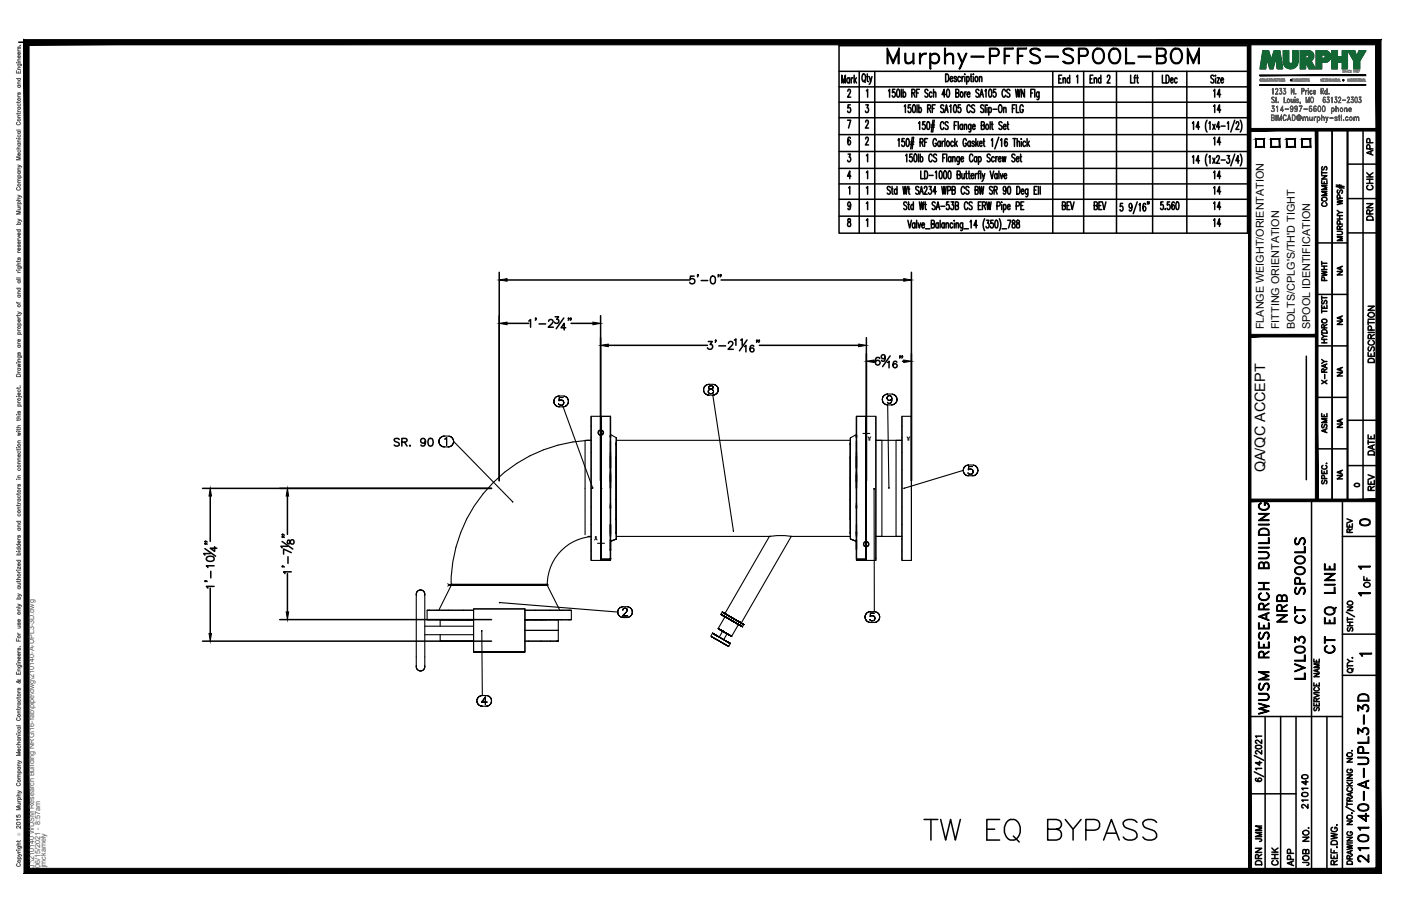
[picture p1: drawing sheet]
<svg xmlns="http://www.w3.org/2000/svg" width="432mm" height="279mm" viewBox="0 0 432 279" stroke-linecap="round" stroke-linejoin="round" font-family="sans-serif">
<defs><g id="words">
<text font-size="11.5" x="283.6" y="261.1">TW EQ BYPASS</text>
<text font-size="10.6" x="272.3" y="22.6">Murphy-PFFS-SPOOL-BOM</text>
<text font-size="7.1" x="412.7" y="202.5" transform="rotate(-90 412.7 202.5)">CT EQ LINE</text>
<g font-size="6.6">
<text x="397.6" y="193" transform="rotate(-90 397.6 193)">NRB</text>
<text x="403.2" y="210.6" transform="rotate(-90 403.2 210.6)">LVL03 CT SPOOLS</text>
<text x="391.9" y="221.5" transform="rotate(-90 391.9 221.5)">WUSM RESEARCH BUILDING</text>
<text x="422.6" y="267.1" transform="rotate(-90 422.6 267.1)">210140-A-UPL3-3D</text>
</g>
<g font-size="5.3">
<text x="372.9" y="31">14</text>
<text x="377.1" y="36" transform="rotate(-90 377.1 36)">14</text>
<text x="377.1" y="45.9" transform="rotate(-90 377.1 45.9)">14</text>
<text x="377.1" y="56.4" transform="rotate(-90 377.1 56.4)">14</text>
<text x="372.9" y="61">14</text>
<text x="377.1" y="66" transform="rotate(-90 377.1 66)">14</text>
<text x="372.9" y="70.9">14</text>
<text x="120.3" y="138.6">SR. 90</text>
<text x="417.7" y="163.3">0</text>
<text x="389.8" y="260.7" transform="rotate(-90 389.8 260.7)">JMM</text>
<text x="389.8" y="267.8" transform="rotate(-90 389.8 267.8)">DRN</text>
<text x="399.7" y="268.1" transform="rotate(-90 399.7 268.1)">APP</text>
</g>
<g font-size="4.9">
<text x="424" y="49" transform="rotate(-90 424 49)">APP</text>
<text x="424" y="59.6" transform="rotate(-90 424 59.6)">CHK</text>
<text x="409.9" y="64.9" transform="rotate(-90 409.9 64.9)">COMMENTS</text>
<text x="424" y="69.1" transform="rotate(-90 424 69.1)">DRN</text>
<text x="409.9" y="87.8" transform="rotate(-90 409.9 87.8)">PWHT</text>
<text x="424.4" y="112.9" transform="rotate(-90 424.4 112.9)">DESCRIPTION</text>
<text x="409.9" y="119.6" transform="rotate(-90 409.9 119.6)">X-RAY</text>
<text x="409.9" y="134.8" transform="rotate(-90 409.9 134.8)">ASME</text>
<text x="424.4" y="141.5" transform="rotate(-90 424.4 141.5)">DATE</text>
<text x="424.4" y="152.4" transform="rotate(-90 424.4 152.4)">REV</text>
<text x="417.7" y="165.5" transform="rotate(-90 417.7 165.5)">REV</text>
<text x="423" y="182.4" transform="rotate(-90 423 182.4)">OF</text>
<text x="403.9" y="250.5" transform="rotate(-90 403.9 250.5)">210140</text>
<text x="394.8" y="268.1" transform="rotate(-90 394.8 268.1)">CHK</text>
<text x="404.3" y="268.1" transform="rotate(-90 404.3 268.1)">JOB NO.</text>
</g>
<g font-size="4.4">
<text x="414.5" y="86.1" transform="rotate(-90 414.5 86.1)">NA</text>
<text x="414.5" y="101.2" transform="rotate(-90 414.5 101.2)">NA</text>
<text x="414.5" y="117.1" transform="rotate(-90 414.5 117.1)">NA</text>
<text x="414.5" y="133" transform="rotate(-90 414.5 133)">NA</text>
<text x="389.9" y="145.7" transform="rotate(-90 389.9 145.7)">QA/QC ACCEPT</text>
<text x="414.5" y="148.9" transform="rotate(-90 414.5 148.9)">NA</text>
</g>
<text font-size="4" x="416.3" y="151.3">0</text>
<g font-size="3.5">
<text x="417.3" y="176.7">1</text>
<text x="417.3" y="184.9">1</text>
<text x="417.7" y="203.6">1</text>
</g>
<g font-size="3.3">
<text x="389.5" y="101.5" transform="rotate(-90 389.5 101.5)">FLANGE WEIGHT/ORIENTATION</text>
<text x="394.3" y="101.5" transform="rotate(-90 394.3 101.5)">FITTING ORIENTATION</text>
<text x="399.1" y="101.5" transform="rotate(-90 399.1 101.5)">BOLTS/CPLG'S/TH'D TIGHT</text>
<text x="403.8" y="101.5" transform="rotate(-90 403.8 101.5)">SPOOL IDENTIFICATION</text>
</g>
<g font-size="2.2" fill="#545454">
<text x="10.5" y="267.5" transform="rotate(-90 10.5 267.5)">J:\210140 WUSM Research Building NRG\16-fab\pipe\dwg\210140-A-UPL3-3D.dwg</text>
<text x="12.4" y="267.5" transform="rotate(-90 12.4 267.5)">06/15/2021 - 8:57am</text>
<text x="14.1" y="267.4" transform="rotate(-90 14.1 267.4)">jmckamely</text>
</g>
<text font-size="1.3" fill="#545454" x="6.3" y="257.9" transform="rotate(-90 6.3 257.9)">Ó</text>
</g></defs>
<!-- layer: HP-TWS-WLD -->
<g fill="none" stroke="#000" stroke-width=".31">
<path d="M267.5 134.7l.3 .3v.8M268.4 134.7l-.3 .3v.8M279.6 134.7l.3 .3v.8M280.4 134.7l-.3 .3v.8M138 180l.2 .2h19.6M183.5 165.4v.8l-.3 .3M183.8 165.4v.8l.3 .3M139.1 180.2h.1M139.4 180.2h-.5v.3h.5h-.5M139.4 180.5h1.5zM139.6 180.2h.1M140.9 180.5h2.4z"/>
<path d="M141 180.2h.1M143.3 180.5h3.1zM143.4 180.2h.1M146.4 180.5h3.6zM146.5 180.2h.1M150 180.5h3.9zM150 180.2h3.9h-3.8M150.1 180.2h.1M157.7 180.2h-3.8h3.9M157.7 180.5h-19.5l-.2 .3M157.7 180.2h11M157.7 180.5h11"/>
<path d="M157.8 180.5h.1M157.8 180.5h3.6h-3.6M157.8 180.2h10.5M161.4 180.5h.1M161.4 180.5h3.1h-3.1M164.5 180.5h.1M164.5 180.5h2.3h-2.3M166.8 180.5h.1M166.8 180.5h1.5h-1.5M168.3 180.5h.1M168.8 180.2h-.5h.5v.3h-.5h.5"/>
</g>
<g fill="none" stroke="#000" stroke-width=".34">
<path d="M216.9 119.7v.5v-.5M217.2 119.2l-.3 .5 .3-.5M217.5 118.9l-.3 .3 .3-.3M218 118.6l-.5 .3 .5-.3M218.4 119.3v.3v-.3M218.4 119.6l.2 .2-.2-.2M218.5 118.5l-.5 .1 .5-.1M218.5 118.5h1.2M218.6 119.1l-.2 .2 .2-.2M218.6 119.8l.2 .1-.2-.1M218.8 119.9l.4 .1-.4-.1M218.9 119l-.3 .1 .3-.1"/>
<path d="M219.3 119h-.4h.4M219.4 119.9l.3-.1-.3 .1M219.7 119.1l-.4-.1 .4 .1M219.7 119.8l.1-.2-.1 .2M219.8 119.3l-.1-.2 .1 .2M219.8 119.6v-.3v.3M220.2 118.6l-.5-.1 .5 .1M220.7 118.9l-.5-.3 .5 .3M221.1 119.2l-.4-.3 .4 .3M221.3 119.7l-.2-.5 .2 .5M136 137.5l.4 .2-.4-.2M136.4 134.6l-.4 .2 .4-.2"/>
<path d="M136.4 137.7l.5 .1-.5-.1M136.9 134.5l-.5 .1 .5-.1M136.9 137.8h1.2M136.9 134.5h1.2M137.1 135.4l.2-.1-.2 .1M137.3 135.3l.4-.4-.4 .4M137.7 134.9v2.5v-2.5M138.1 137.8l.6-.1-.6 .1M138.7 134.6l-.6-.1 .6 .1M138.7 137.7l.4-.2-.4 .2M139.1 134.8l-.4-.2 .4 .2M139.1 137.5l.4-.4-.4 .4"/>
<path d="M139.5 135.2l-.4-.4 .4 .4M139.5 137.1l.2-.4-.2 .4M139.7 135.6l-.2-.4 .2 .4M139.7 136.7l.1-.6-.1 .6M139.8 136.1l-.1-.5 .1 .5M139.8 136.1l18.2 18.6M170.7 123.8l.1 .5-.1-.5M170.8 123.3l-.1 .5 .1-.5M170.8 124.3l.2 .4-.2-.4M171 122.8l-.2 .5 .2-.5M171 124.7l.4 .4-.4-.4M171.4 122.4l-.4 .4 .4-.4"/>
<path d="M171.4 125.1l.5 .3-.5-.3M171.9 122.2l-.5 .2 .5-.2M171.9 125.4l.5 .1-.5-.1M172.3 124.7l-.1-.2 .1 .2M172.3 123.6l.1-.1-.1 .1M172.4 122.1l-.5 .1 .5-.1M172.4 125.5h1.2M172.4 122.1h1.2M172.4 122.6l-.1 1 .1-1M172.4 124.9l-.1-.2 .1 .2M172.4 123.5l.3-.1-.3 .1M172.7 125l-.3-.1 .3 .1"/>
<path d="M172.7 123.4h.4h-.4M173.1 125h-.4h.4M173.1 123.4l.3 .1-.3-.1M173.4 124.9l-.3 .1 .3-.1M173.4 123.5l.2 .2-.2-.2M173.5 122.6h-1.1h1.1M173.6 125.5l.5-.1-.5 .1M173.6 125.5l9.1 24.9M173.6 124.6l-.2 .3 .2-.3M173.6 123.7l.2 .4-.2-.4M173.8 124.1l-.2 .5zM174.1 122.2l-.5-.1 .5 .1"/>
<path d="M174.1 125.4l.4-.3-.4 .3M174.5 122.4l-.4-.2 .4 .2M174.5 125.1l.4-.4-.4 .4M174.9 122.8l-.4-.4 .4 .4M174.9 124.7l.2-.4-.2 .4M175.1 123.3l-.2-.5 .2 .5M175.1 124.3l.1-.5-.1 .5M175.2 123.8l-.1-.5 .1 .5M182.2 128.4h2.9v44.4h-2.9zM182.2 128.4v44.4M184.9 132.7a.76 .76 0 0 0-.5 .7 .76 .76 0 0 0 .5 .7M185.1 132.6a.81 .81 0 0 1 .9 .8 .81 .81 0 0 1-.9 .8"/>
<path d="M185.1 128.4v7.3zM185.1 129.1v8.7zM185.1 128.4v7.9zM185.2 133.4v34.1zM185.2 128.4v44.4h3v-44.4M185.2 137.7v2.5zM185.2 136.3v1.5zM185.2 135.7v.6zM185.2 135.8h.1M185.2 132.6a.81 .81 0 0 0-.9 .8 .81 .81 0 0 0 .9 .8v1.8M185.2 135.8v14.8zM185.2 136.1v.7"/>
<path d="M185.2 137.3v1.3M185.2 139.3v1.9M185.4 128.4v12.3M185.4 136v4.7zM185.4 128.4h2.8v44.1h-2.8zM185.4 128.4v44.1M185.4 132.7l.5 .7-.5 .7M188.2 128.4h-3v44.4M188.2 134.9v-6.5v20.2v-3.7v3.7v-3.1M188.2 134.9v-.7v14.4v-3.7v3.7v-3.1M188.2 134l1.8 1v31.2l-1.8 .7 1.8-.7v-12.3v10.8v-4.8M188.2 128.4v44.4"/>
<path d="M188.2 134.9v-.7v38.3M190 135v6.4M190 136.6v4.8zM190 135v31.2v-24.8M216.9 120.2v.5v-.5M216.9 120.7l.3 .5-.3-.5M217.2 121.2l.3 .3-.3-.3M217.5 121.5l.5 .3-.5-.3M218 121.8l.5 .1-.5-.1M218.3 120.9v-.3v.3M218.3 120.6l.1-.2-.1 .2M218.4 121.1l-.1-.2 .1 .2"/>
<path d="M218.4 120.4l.2-.3-.2 .3M218.5 121.9h1.2M218.6 121.3l-.2-.2 .2 .2M218.6 120.1l.4-.1-.4 .1M218.9 121.4l-.3-.1 .3 .1M219 120l.4-.1-.4 .1M219.2 120l.4 .1-.4-.1M219.3 121.4h-.4h.4M219.6 120.1l.2 .3-.2-.3M219.7 121.3l-.4 .1 .4-.1M219.7 121.9l.5-.1-.5 .1M219.7 121.9l6.3 42v-.2"/>
<path d="M219.8 121.1l-.1 .2 .1-.2M219.8 120.4l.1 .2-.1-.2M219.9 120.9l-.1 .2 .1-.2M219.9 120.6v.3v-.3M220.2 121.8l.5-.3-.5 .3M220.7 121.5l.4-.3-.4 .3M221.1 121.2l.2-.5-.2 .5M221.3 120.7v-.5v.5M221.3 120.2v-.5v.5M262.1 135.8h-72.1v5.1M262.1 135v31.2l1.9 .7M262.1 136.6v10.7z"/>
<path d="M264 134l-1.9 1v24.9M264 129.9v10.8zM264 128.4h2.8v1.5M264 128.4v44.1h2.8v-44.1M264 128.4h2.9v44.4h-2.9zM264 128.4v44.1M264 128.4v44.4M266 133.7h1v2.1v-2.1h1.1M266.8 136v12.6v-3.7v3.7v-3.1M266.8 129.9v5M266.8 134.9v-.7v6.5v-4.7M266.8 128.4v12.3v-4.7"/>
<path d="M266.8 134.9v-.7v38.3M266.8 128.4v1.5M266.9 128.4v44.4M266.9 135.7l.1 25.4M267 128.4v44.4M267 128.4h2.9v44.4h-2.9zM267 137.7v2.5zM267 136.3v1.5zM267 135.7v.6zM267 135.8h.1M267 135.8v18.7zM267 135.8v29.6v-.2"/>
<path d="M267 136v.3M267 137.1v.7M267 139v1.2M269.9 135.8h8.1h-1.8v29.6h1.8h-8.1h1.9v-29.6zM269.9 128.4v44.4M271.9 123.2l.1 .5-.1-.5M272 122.7l-.1 .5 .1-.5M272 123.7l.2 .5-.2-.5M272.2 122.2l-.2 .5 .2-.5M272.2 124.2l.4 .3-.4-.3M272.6 121.9l-.4 .3 .4-.3M272.6 124.5l.5 .3-.5-.3"/>
<path d="M273.1 121.6l-.5 .3 .5-.3M273.1 124.8l.5 .1-.5-.1M273.4 122.8h.1M273.4 122.7l.1-.3-.1 .3M273.5 123.1l-.1-.3 .1 .3M273.5 122.4l.2-.3-.2 .3M273.6 121.5l-.5 .1 .5-.1M273.6 121.5h1.2M273.6 124.3l-.1-.2 .1 .2M273.7 123.4l-.2-.3 .2 .3M273.7 122.1l.4-.1-.4 .1M274 124.4l-.4-.1 .4 .1"/>
<path d="M274.1 123.5l-.4-.1 .4 .1M274.1 122h.1M274.2 124.4h-.2h.2M274.2 123.5h.1M274.2 122l.3 .1-.3-.1M274.5 123.4l-.3 .1 .3-.1M274.5 124.3l-.3 .1 .3-.1M274.5 122.1l.3 .3-.3-.3M274.8 123.1l-.3 .3 .3-.3M274.8 123.9l-.3 .4 .3-.4M274.8 122.4v.7zM274.8 124.9l.5-.1-.5 .1"/>
<path d="M274.8 124.9h-1.2l.4 25.5M274.9 123.4l-.1 .5 .1-.5M274.9 122.8v.6v-.6M275.3 121.6l-.5-.1 .5 .1M275.3 124.8l.4-.3-.4 .3M275.7 121.9l-.4-.3 .4 .3M275.7 124.5l.4-.3-.4 .3M276.1 122.2l-.4-.3 .4 .3M276.1 124.2l.3-.5-.3 .5M276.4 122.7l-.3-.5 .3 .5M276.4 123.7l.1-.5-.1 .5M276.5 123.2l-.1-.5 .1 .5"/>
<path d="M278 128.4v44.4h2.9v-44.4h-2.9v44.4M280.9 128.4v44.4M158 154.7l.1 .1zM182.6 150.4l.1 .2zM185.2 150.6l-.1 14.9M185.2 150.6l-.1-19.2v41.4M185.2 143.2v3.6zM185.2 140.1v3.1zM185.2 158v3.1zM185.2 154.5v3.6zM185.2 154.5v-3.9v3.9M185.2 150.6v3.9v-3.9"/>
<path d="M185.2 154.5v10.9zM185.2 142.5v1.9M185.2 145.6v2.5M185.2 149.3v2.6M185.2 153.2v2.4M185.2 156.8v2.3M185.4 156.4v7.6M185.4 148.6v8.1v-1.5v1.5v-.3M185.4 140.7v7.9M185.4 148.6v8.1v-1.5v1.5v-.9v.9v-.3M188.2 148.6v15.4v-2.3M188.2 148.6v2z"/>
<path d="M188.2 145.5v3.1M188.2 148.6v15.4v-2.3v2.3v-.2M190 140.9v6.4zM190 147.1v7zM190 147.3v13zM190 159.9v5.5h47.1l-13.7 23.8M190 153.9v10.8zM190 141.4v18.5M262.1 159.9v6.3l1.9 .7M262.1 153.9v6.4zM262.1 147.1v7zM262.1 140.9v6.4z"/>
<path d="M262.1 159.9v4.8zM262.1 159.9v-24.9v31.2M264 156.4v7.6M264 148.6v8.1zM264 140.7v7.9v-3.7v3.7v-3.1v3.1v-2.5v2.5v-2.1M266.8 145.5v24v-3.1M266.8 148.6v2zM266.8 146.1v2.5zM266.8 140.7v3.8zM267 159.6v5.9l-.1-.5M267 158v3.1zM267 154.5v3.6z"/>
<path d="M267 154.5v-3.9v3.9M267 146.8v3.8zM267 143.2v3.6zM267 140.1v3.1zM267 154.5v10.9zM267 141.7v1.5M267 145v1.8M267 148.7v1.9M267 152.6v1.9M267 156.2v1.8M269.4 150.8v-.2l.1 38h-1.2M273.9 150.4l.1 .2z"/>
<path d="M278.5 150.6h.3zM296.9 145.1l.1 .5-.1-.5M296.9 145.1l-18.2 5.5M297 144.6l-.1 .5 .1-.5M297 145.6l.2 .4-.2-.4M297.2 144.1l-.2 .5 .2-.5M297.2 146l.3 .4-.3-.4M297.5 143.7l-.3 .4 .3-.4M297.5 146.4l.5 .3-.5-.3M298 143.5l-.5 .2 .5-.2M298 146.7h.5h-.5M298.4 146v-.2v.2"/>
<path d="M298.4 144.9l.2-.1-.2 .1M298.5 143.4l-.5 .1 .5-.1M298.5 146.7h1.2M298.5 143.4h1.2M298.6 143.9l-.2 1 .2-1M298.6 146.2l-.2-.2 .2 .2M298.6 144.8l.3-.1-.3 .1M298.9 146.2h-.3h.3M298.9 144.7h.3h-.3M299.2 146.2h-.3h.3M299.2 144.7l.4 .1-.4-.1M299.6 146.2h-.4h.4"/>
<path d="M299.6 144.8l.2 .2-.2-.2M299.7 143.9h-1.1h1.1M299.7 146.7h.6h-.6M299.8 145.9l-.2 .3 .2-.3M299.8 145l.1 .4-.1-.4M299.9 145.4l-.1 .5zM300.3 143.5l-.6-.1 .6 .1M300.3 146.7l.4-.3-.4 .3M300.7 143.7l-.4-.2 .4 .2M300.7 146.4l.4-.4-.4 .4M301.1 144.1l-.4-.4 .4 .4M301.1 146l.2-.4-.2 .4"/>
<path d="M301.3 144.6l-.2-.5 .2 .5M301.3 145.6l.1-.5-.1 .5M301.4 145.1l-.1-.5 .1 .5M180.3 164.9v-29.1h1.9a44.4 44.4 0 0 0-43.1 44.4h.5h-.5M181.2 165.4h1M182.2 165.5a14.8 14.8 0 0 0-13.5 14.7h-.5h.5M184.2 167.5h1v-2.1v2.1h1.1M185.2 165.4v-.5v.6M185.2 163.4v1.6zM185.2 161.1v2.4zM185.2 160.6v1.3M185.2 162.7v1.2"/>
<path d="M185.2 164.5v.6M185.2 165.3v.1M185.4 164v8.5M185.4 161.7v2.3v-2.3M185.4 172.5h2.8M188.2 169.5v3M188.2 169.5v.4zM188.2 166.4v3.1M188.2 163.8v1.9M188.2 165.7v-1.7v5.5v-3.1M188.2 161.7v2.3v-2.3v2.3v-.2M188.2 166.4v6.1"/>
<path d="M188.2 165.7v-4v7.8v-3.1M188.2 161.7v2.3v-2.3M237.4 165.4h-.3a22.4 22.4 0 0 1 6.8 0h-.2M262.1 165.4h-18.2l-15.4 26.7M264 164v8.5M264 161.7v2.3v-2.3M264 172.5h2.8M266.7 167.1a.79 .79 0 0 0-.5 .7 .79 .79 0 0 0 .5 .8M266.8 166.4v6.1M266.8 164v1.3zM266.9 167a.79 .79 0 0 1 .9 .8 .79 .79 0 0 1-.9 .8M267 165.5v-.6v2.1a.79 .79 0 0 0-.9 .8 .79 .79 0 0 0 .9 .8"/>
<path d="M267 163.4v1.6zM267 161.1v2.4zM267.2 167.1a.79 .79 0 0 1 .5 .7 .79 .79 0 0 1-.5 .8M128.3 182.9v.7v-.4M128.3 182.9v23M128.3 182.9a1.32 1.32 0 0 1 1.3-1 1.32 1.32 0 0 1 1.3 1M130.9 182.9v.7v-.4M130.9 182.9v23M130.9 195.7h15.1M130.9 193.1h15.1M131.6 188.2h.8h-.8v2.9h.8h-.8M132.4 191.1h13.6"/>
<path d="M132.4 188.2h13.6M135.7 195.7v2h2.4h-2.4M135.7 191.1h2.4h-2.4v2M138.1 197.7h2.9h-2.9M138.1 191.1h6.7zM139.1 180.5h11h-11l-3.9 7.7M139.3 191.1h-.2h1.9M141 197.7h3.8h-3.8M141 180.2h-1.4h1.4M142.2 191.1h-1.2h2.4M143.4 180.2h-2.4h2.4M144.8 197.7h1.2h-1.2"/>
<path d="M144.9 191.1h-1.5h2.6M146 187.8h15.8v13.3h-15.8v-13.3h15.8v13.3h-15.8zM146 191.1h-1.2h1.2M146.5 180.2h-3.1h3.1M148.5 194.4v.2zM148.5 194.6l.2 19.9M150.1 180.2h-3.6h3.6M150.1 180.5h7.6zM153.9 180.2h-3.8h3.8M153.9 185.8h.2zM154.1 185.8l36.3 3M157.7 180.2h-3.8h3.8"/>
<path d="M157.7 180.5h6.7zM161.3 180.2h-3.6h3.6M161.8 197.7h9.7M161.8 188.2h13.5M162.8 191.1h-1h4.9M163 191.1h9.1M164.4 180.2h-3.1h3.1M164.4 180.2h3.8zM164.4 180.5h3.8zM167.5 191.1h-.8h2M168.7 180.5h-.5h.5l3.8 7.7M172.1 194.4h-.6h.6v3.3h-.6h.6"/>
<path d="M175.3 191.1h-13.5h10.3v3.3h-10.3M176.1 188.2h-.8h.8v2.9h-.8h.8M190.4 188.8v.5v-.5M190.4 188.2v.6v-.6M190.4 189.3l.3 .4-.3-.4M190.7 187.8l-.3 .4 .3-.4M190.7 189.7l.4 .4-.4-.4M191.1 187.4l-.4 .4 .4-.4M191.1 190.1l.4 .3-.4-.3M191.5 187.2l-.4 .2 .4-.2M191.5 190.4h.6h-.6M191.8 189.9h1.6h-1.6"/>
<path d="M192 188.2h.1M192 188l.1-.2-.1 .2M192.1 187.1l-.6 .1 .6-.1M192.1 190.4h1.1M192.1 187.1h1.1M192.1 187.8h.1M192.2 187.7l.2-.1-.2 .1M192.4 187.6h.5h-.5M192.9 187.6l.2 .1-.2-.1M193 188.8l-1.2 1.1 1.2-1.1M193.1 187.7h.1M193.2 188.5l-.2 .3 .2-.3"/>
<path d="M193.2 187.8l.1 .2-.1-.2M193.2 190.4h.5h-.5M193.3 188.2l-.1 .3 .1-.3M193.3 188v.2v-.2M193.7 187.2l-.5-.1 .5 .1M193.7 190.4l.5-.3-.5 .3M194.2 187.4l-.5-.2 .5 .2M194.2 190.1l.4-.4-.4 .4M194.6 187.8l-.4-.4 .4 .4M194.6 189.7l.2-.4-.2 .4M194.8 188.2l-.2-.4 .2 .4M194.8 189.3l.1-.5-.1 .5"/>
<path d="M194.9 188.8l-.1-.6 .1 .6M219.1 196.2l1.4 .8zM219.4 196.4l-.3-.2 .3 .2M219.6 195.3l1.4 .8zM219.6 195.3l-.5 .9M220.5 197l-1.1-.6 1.1 .6M221 196.1l1.4 .8-1.4-.8M221.6 194l-.3-.2 1.4 .8M221.6 194l1.1 .6zM221.6 194l1.1 .6M221.8 197.8l-1.3-.8 1.3 .8M222.2 189.5l1.3 .7z"/>
<path d="M222.4 196.9l1.3 .8-1.3-.8M222.4 194.4l1 .7zM222.6 188.8l-.4 .7 1.3 .7-1.3-.7M222.6 188.8l.8 .4zM222.7 189.7l1.2 .7zM222.7 194.6l-1 1.9M222.7 194.6l-.3-.2 .3 .2M222.8 194.7h.1M222.9 194.7l.2 .1zM222.9 194.7l.2 .1M223 189l1.3 .7zM223.1 194.8l-.2-.1 .2 .1"/>
<path d="M223.1 194.8l.3 .3M223.2 198.6l-1.4-.8 1.4 .8M223.4 195.1l.4 .2M223.4 195.1l1 .6-1-.6 .4 .1M223.4 195.1l1 .6zM223.5 190.2l-2.2 3.6 .3 .2M223.5 190.2l.1 .1-.1-.1M223.5 190.2l.1 .1M223.5 189.3h.1M223.7 197.7l1 .5-1-.5M223.8 190.4h.1M223.8 195.2l.6 .5-.6-.4"/>
<path d="M223.8 195.2v.1M223.9 190.4l1.6 1zM224 195.4l.4 .3-.4-.3M224.1 195.4l.3 .3-.6-.5 .6 .5M224.1 195.4l.3 .3-.3-.3M224.1 195.4l-1.1 1.9M224.1 195.4l.3 .3M224.2 199.2l-1-.6 1 .6M224.3 189.7l-.5-.3 .5 .3M224.3 189.7l1.6 1zM224.3 198l.8 .4-.8-.4M224.4 190.7l.1 .1"/>
<path d="M224.4 195.7l.8 .4-.8-.4M224.4 195.7l.8 .4-1.2-.7 1.2 .7M224.4 195.7l.8 .4M224.5 190.8l2.1 1.2M224.5 190.8l1 .6zM224.5 190.8l1 .6M224.6 199.4l-.4-.2 .4 .2M224.6 189.9l1.3 .8zM224.7 198.2l-1-.5 1 .5M224.7 198.2l.4 .2-.5 1-.4-.2 .4 .2M224.7 198.2l.4 .2-.4-.2M225.1 196l.4 .2-.4-.2"/>
<path d="M225.1 196l.4 .2M225.2 196.1l-.8-.4 .8 .4M225.5 196.2l-.3-.1 .3 .1M225.5 191.4l1.7 .9-1.7-.9 1.1 .6M225.5 191.4l1.7 .9zM225.9 190.7l1.7 .9zM226.6 192l.5 .3M226.6 192l.6 .3zM227.2 191.4l.9 .5zM227.2 192.3l1.2 .7zM227.4 192.5l.2 .1-2.1 3.6-.3-.1 .3 .1M227.6 191.6l-1.7-.9 1.7 .9"/>
<path d="M227.6 191.6l1.2 .7zM227.6 192.6l1.2 .7zM228.1 191.9l.7 .4zM228.4 193l-.8-.4 .8 .4M228.8 192.3l.5 .3-.5-.3M228.8 192.3l.5 .3zM228.8 193.3l-.4-.3 .4 .3M229.3 192.6l-.5 .7-.4-.3 .4 .3M266.6 190.3l.1 .5-.1-.5M266.7 189.8l-.1 .5 .1-.5M266.7 190.8l.2 .4-.2-.4M266.9 189.3l-.2 .5 .2-.5"/>
<path d="M266.9 191.2l.4 .4-.4-.4M267.3 188.9l-.4 .4 .4-.4M267.3 191.6l.4 .3-.4-.3M267.7 188.7l-.4 .2 .4-.2M267.7 191.9l.6 .1-.6-.1M268.2 191.2l-.1-.2 .1 .2M268.2 190.1h.1M268.3 188.6l-.6 .1 .6-.1M268.3 189.1l-.1 1 .1-1M268.3 191.4h.1M268.3 190l.3-.1-.3 .1M268.3 192h1.2"/>
<path d="M268.6 191.5l-.3-.1 .3 .1M268.6 189.9h.4h-.4M269 191.5h-.4h.4M269 189.9l.3 .1-.3-.1M269.3 191.4l-.3 .1 .3-.1M269.3 190l.3 .2-.3-.2M269.4 189.1h-1.1h1.1M269.5 192l.5-.1-.5 .1M269.6 191.1l-.3 .3 .3-.3M269.6 190.2v.4v-.4M269.6 190.6v.5zM270 188.7l-.5-.1 .5 .1"/>
<path d="M270 191.9l.5-.3-.5 .3M270.5 188.9l-.5-.2 .5 .2M270.5 191.6l.3-.4-.3 .4M270.8 189.3l-.3-.4 .3 .4M270.8 191.2l.2-.4-.2 .4M271 189.8l-.2-.5 .2 .5M271 190.8l.1-.5-.1 .5M271.1 190.3l-.1-.5 .1 .5M128.3 205.6v-.3v.6M128.3 205.9a1.32 1.32 0 0 0 1.3 1 1.32 1.32 0 0 0 1.3-1M130.9 205.6v-.3v.6M147 216.1l.1 .5-.1-.5"/>
<path d="M147.1 215.6l-.1 .5 .1-.5M147.1 216.6l.2 .5-.2-.5M147.3 215.2l-.2 .4 .2-.4M147.3 217.1l.4 .4-.4-.4M147.7 214.8l-.4 .4 .4-.4M147.7 217.5l.5 .2-.5-.2M148.2 214.6l-.5 .2 .5-.2M148.2 217.7l.5 .1-.5-.1M148.4 216.5h1.7h-1.7M148.7 214.5l-.5 .1 .5-.1M148.7 217.8h1.1M148.7 214.5h1.1"/>
<path d="M149.6 215l-1.2 1.5 1.2-1.5M149.6 215v2.3v-2.3M149.8 217.8l.6-.1-.6 .1M150.4 214.6l-.6-.1 .6 .1M150.4 217.7l.4-.2-.4 .2M150.8 214.8l-.4-.2 .4 .2M150.8 217.5l.4-.4-.4 .4M151.2 215.2l-.4-.4 .4 .4M151.2 217.1l.2-.5-.2 .5M151.4 215.6l-.2-.4 .2 .4M151.4 216.6l.1-.5-.1 .5M151.5 216.1l-.1-.5 .1 .5"/>
</g>
<g fill="#000">
<circle cx="185.2" cy="150.6" r=".17"/>
<circle cx="143.4" cy="191.1" r=".17"/>
</g>
<!-- layer: PS-BDR -->
<g fill="#000" stroke="#000" stroke-width=".31">
<path d="M388.3 26.1v.2l32.6-.2zM388.3 26.3l32.6-.2v.2z"/>
<path d="M388.3 23.1v.3l32.6-.3zM388.3 23.4l32.6-.3v.3z"/>
<path d="M7.4 12.2v257.2l1.6-1.6zM7.4 12.2l1.6 1.6v254zM7.4 12.2l1.6 1.6 416.6-1.6zM9 13.8l416.6-1.6-1.5 1.6zM425.6 12.2l-1.5 1.6 1.5 255.6zM424.1 13.8l1.5 255.6-1.5-1.6zM7.4 269.4h418.2l-1.5-1.6zM9 267.8h415.1l-416.7 1.6z"/>
</g>
<!-- layer: PS-BDR-T -->
<g fill="none" stroke="#000" stroke-width=".47">
<path d="M415.3 40v114.3h-4.7v-114.2v114.2h-4.8v-114.2M387 42.9h2.6v2.4h-2.6zM391.8 42.9h2.6v2.4h-2.6zM396.6 42.9h2.5v2.4h-2.5zM401.3 42.9h2.6v2.4h-2.6zM411.8 57.5l2.5 .5M411.8 57.1l2.5 .5M412.4 58.6l-.3 .3 .3 .7 .4-.1 .4-.9 .5 .1 .1 .6-.3 .3M412.8 57v1M413.3 57.1v1M405.8 74.9h9.5M412.1 71.3h1.2l.5 .5-.1 .4-.4 .2h-1.2"/>
<path d="M412.1 61.6l1.7 .4-1.7 .3 1.7 .4-1.7 .4M412.1 67.5h1.7M412.1 66.5h1.7M412.1 64.9l.8 .6M412.9 70.7l-.1-.9-.4-.1-.3 .3v.7h1.7M412.9 66.5v1M413 69.1l-.1-.9-.5-.1-.3 .3v.7h1.7M413 61.1l-.1-.9-.5-.1-.3 .3v.7h1.7M413.8 73h-1.7l1.7 .6-1.7 .6h1.7M413.8 65.5h-.9l-.8 .6M413.8 69.7l-.9 .5M405.8 90.8h9.5"/>
<path d="M407.4 94.1v1h1.6v-1M407.4 96h1.6M407.4 91.3v1.1M407.4 95.4v1.1M407.4 91.8h1.6M407.4 98.7a.74 .74 0 0 1 1.1-.3 .74 .74 0 0 1 .2 1.1 .76 .76 0 0 1-.9 .1 .76 .76 0 0 1-.4-.9zM407.6 92.7l-.2 .3v.6h.6l.3-.8 .4-.1 .3 .3-.3 .7M408.1 94.5v.6M402.6 109.8v38.1M405.8 106.7h9.5M407.4 105.7h1.6M407.4 104.7h1.6"/>
<path d="M407.4 103.1l.7 .6M407.4 102a.9 .9 0 0 1 1.6 .2v.5h-1.6zM408.1 101.1l-.1-.9-.3-.1-.3 .3v.7h1.6M408.1 104.7v1M409 103.7h-.9l-.7 .6M409 100.1l-.9 .5M405.8 122.5h9.5M405.8 138.4h9.5M407.4 145v1h1.6v-1M407.6 148.2l-.2 .3 .2 .7 .4-.2 .4-.8 .5 .1 .1 .5-.3 .4M407.7 143.5a.59 .59 0 0 0-.3 .7 .59 .59 0 0 0 .6 .5h.4a.59 .59 0 0 0 .6-.5 .59 .59 0 0 0-.4-.7M408.1 145.4v.6"/>
<path d="M408.2 147.6l-.1-.9-.4-.2-.3 .4v.7h1.6M408.8 142.9h.2z"/>
</g>
<!-- layer: PS-DIM -->
<path d="M5.8 13h419" fill="none" stroke="#000" stroke-width=".47"/>
<!-- layer: 0 -->
<g fill="none" stroke="#000" stroke-width=".47">
<path d="M415.3 40v114.3M420.1 40v114.3M415.3 50.6h9.5M415.3 61.2h9.5M415.3 71.8h9.5M415.3 129.6h9.5M415.3 143.6h9.5M386.6 238l2.9 1.5M386.6 233l2.9 1.5M387 230l1-.2 .7 .2 .2 .3a1.01 1.01 0 0 1-1 .7 1.01 1.01 0 0 1-.9-.7zM388.2 234.8v1.2l-1.2-.8h1.9M388.9 237h-1.9l.3 .4"/>
<path d="M388.9 231.4v1.2l-1.6-1.1-.3 .7 .4 .3M388.9 228.2v1.1l-1.6-1.1-.3 .7 .4 .3M388.9 227h-1.9l.3 .4M387.2 240l-.2 .3a1.03 1.03 0 0 0 .9 .7 1.03 1.03 0 0 0 1-.6 .56 .56 0 0 0-.6-.5 .56 .56 0 0 0-.6 .5 .56 .56 0 0 0 .5 .6"/>
</g>
<g fill="#000" stroke="#000" stroke-width=".31">
<path d="M384.8 13l.8 255.6v-255.6zM384.8 13l.8 255.6h-.8z"/>
<path d="M385.2 39.6v.8l39.6-.8zM385.2 40.4l39.6-.8v.8z"/>
<path d="M424.5 40l.8 114.3v-114.3zM424.5 40l.8 114.3h-.8z"/>
<path d="M385.2 153.9v.8l39.6-.8zM385.2 154.7l39.6-.8v.8z"/>
</g>
<!-- layer: PS-LOGO -->
<g fill="none" stroke="#545454" stroke-width=".31">
<path d="M5.2 19.4h.1M5.5 19.8h.9l.2 .1v.4M5.5 15.3l.3 .4M5.5 18.9h.8M5.5 15.7h.8M5.5 19.3h.8M5.7 19.8a.38 .38 0 0 0-.1 .5 .38 .38 0 0 0 .6 0 .38 .38 0 0 0-.1-.5M5.7 14.4l-.2 .6h.3l.3-.6 .2 .3-.2 .4M6.1 17.2a.37 .37 0 0 1 .2 .5 .37 .37 0 0 1-.6 0 .37 .37 0 0 1 .1-.5v.7M6.1 16.2a.37 .37 0 0 1 .2 .5 .37 .37 0 0 1-.6 0 .37 .37 0 0 1 .1-.5v.6M6.2 14h.1M6.3 18.2l-.8 .1 .2 .6"/>
<path d="M5.1 21.8v.7h1.2v-.7M5.1 24.2h1.2M5.4 37.7a.43 .43 0 0 0-.3 .5 .43 .43 0 0 0 .4 .3h.3a.43 .43 0 0 0 .5-.3 .43 .43 0 0 0-.3-.5M5.5 34l.3 .4M5.5 29.4l.3 .5M5.5 31.3v.4M5.5 34.8v.4M5.5 36.2h.8M5.5 34.4h.8M5.5 33.1h.8M5.5 29.9h.8M5.5 26.4h.8"/>
<path d="M5.5 25.9h.8M5.5 21.4h.8M5.7 33.1a.38 .38 0 0 0-.1 .5 .38 .38 0 0 0 .6 0 .38 .38 0 0 0-.1-.5M5.7 32a.4 .4 0 0 0-.1 .6 .4 .4 0 0 0 .6 0 .4 .4 0 0 0-.1-.6M5.7 28.6l-.2 .5h.3l.3-.5 .2 .2-.2 .4M5.7 26.4a.38 .38 0 0 0-.1 .5 .38 .38 0 0 0 .6 0 .38 .38 0 0 0-.1-.5M5.7 24.2a.38 .38 0 0 0-.1 .6 .38 .38 0 0 0 .6 0 .38 .38 0 0 0-.1-.6M5.7 22.1v.4M6.3 35.6h-.8l.2 .6M6.3 34.8l-.3 .3h-.9M6.3 31.3l-.3 .3h-.9M6.3 25.3h-.8l.2 .6"/>
<path d="M6.3 20.9h-.8l.2 .5M391.9 34.2l.2 .2M392 36.3l.6-.1v-.6l-.6-.1v1.6l.6-.1v-.6h-.6M392.1 30l.4-.1 .3 .3a.38 .38 0 0 0-.6-.2 .38 .38 0 0 0-.1 .5l.4 .3a.46 .46 0 0 1 .2 .7 .46 .46 0 0 1-.7-.1 .41 .41 0 0 0 .6 .1 .41 .41 0 0 0 0-.6l-.6-.4zM392.3 33.3a.53 .53 0 0 1 .5 .8 .53 .53 0 0 1-.9 0l.5 .3 .4-.4M392.4 27.2l-.1 1.9v-1.7l-.2 .2zM392.4 36.3l.3 .1v.6l-.8 .2v-1.8l.8 .2v.6l-.3 .2M392.5 33.4l.3 .5-.3 .5M392.7 32.8l-.7-.1h.8l-.5 .7M392.7 32.7l-.5 .7 .6 .4M393.1 30.5l.4 .1zM393.1 29l.8 .1h-.8l.7-1.3-.2-.5-.5 .4 .1-.3a.39 .39 0 0 1 .6 0 .39 .39 0 0 1 0 .5l-.7 1.2"/>
<path d="M393.3 35.4v1.8zM393.3 29.9v1.8zM393.4 33l.4-.3v1.7l-.1-1.6zM393.9 35.4l.5 1.5 .6-1.5v1.8l-.1-1.4-.5 1.4-.5-1.4v1.4zM393.9 31.4l.1 .3zM393.9 31.5h.1M394.4 28.8l.1 .2M394.7 27.9a.52 .52 0 0 1 .4 .7 .52 .52 0 0 1-.7 .3l-.1-.2 .4 .3 .3-.4M394.7 33.9l.9 .1h-1l.7-1.3v1.7v-1.5l-.6 1.1M394.8 28l.2 .5-.2 .5M395 27.3l-.6-.1h.6l-.3 .8M395 27.2l-.4 .8 .4 .1v.3"/>
<path d="M395.5 28.8l.2 .2M395.7 35.5l.4-.1 .3 .4-.3-.3a.83 .83 0 0 0-.6 .8 .83 .83 0 0 0 .6 .8l.3-.3a.44 .44 0 0 1-.4 .4 .44 .44 0 0 1-.5-.4l-.1-.7zM395.8 29.9v1.7l.7 .1h-.7zM395.8 27.9a.52 .52 0 0 1 .5 .7 .52 .52 0 0 1-.8 .3v-.2l.4 .3 .4-.4M396 28l.3 .5-.3 .5M396 33.6l1.2 .1zM396.2 27.3l-.6-.1h.7l-.5 .8M396.2 27.2l-.4 .8 .3 .1 .2 .3M396.9 30.6a.52 .52 0 0 1 .6 .5 .52 .52 0 0 1-.6 .5l-.2-.4zM396.9 36.8h.8M397 36.7h.7M397.3 35.4l.6 1.8-.6-1.5-.5 1.5z"/>
<path d="M397.7 33.3l.3 .4 .5-.4M397.7 33.1l.3-.3 .5 .3M397.8 34.3h.5M397.9 30.5l.1 1 .3 .1 .3-.2-.3 .3-.4-.3zM398 27.2l.8 1.6v-1.6v1.9l-.8-1.6v1.6zM398 32.8l-.3 .4 .3 .5M398.2 32.8l.3 .5-.2 1.1M398.3 35.4a.89 .89 0 0 1 1 .9 .89 .89 0 0 1-1 .9zM398.3 35.5a.8 .8 0 0 1 .9 .8 .8 .8 0 0 1-.9 .8zM398.5 33.5l-.2 .2a.49 .49 0 0 1-.6-.2 .49 .49 0 0 1 .1-.6 .49 .49 0 0 1 .7 0v.4a.81 .81 0 0 1-.5 1.1l-.3-.2 .1 .2M398.5 33.3l-.3 .4M398.6 30.5v1.2z"/>
<path d="M399 30l.1 .2zM399.1 33.3l.3 .4 .4-.4M399.1 33.1l.3-.3 .4 .3M399.1 30h.1M399.1 30.5v1.2zM399.1 34.3h.6M399.4 28.8v.3zM399.4 28.9h.1M399.4 32.8l-.3 .4 .3 .5M399.5 32.8l.3 .5-.2 1.1M399.6 31.5h.6M399.6 30.8l.6 .6-.2 .3-.4-.3 .1 .2"/>
<path d="M399.6 30.7h.6M399.7 30.6v.3M399.8 33.5l-.1 .2a.48 .48 0 0 1-.7-.5 .48 .48 0 0 1 .8-.3l.1 .4a.83 .83 0 0 1-.5 1.1l-.3-.2 .1 .2M399.8 33.3l-.3 .4M399.9 35.6a.74 .74 0 0 1 1 .2 .74 .74 0 0 1-.1 1l-.1-1 .1 .9a.71 .71 0 0 0 0-1 .71 .71 0 0 0-1 0 .71 .71 0 0 0 0 1l.4 .4 .6-.2a.78 .78 0 0 1-1.1 0 .78 .78 0 0 1 .1-1.1zM400.1 30.6l.1 .2-.2-.3-.4 .3 .6 .5M400.1 31.2v.4M400.7 31.5h.1M400.8 31.9l-.1-.5-.1 .6M400.8 31.7v.1M401.3 28.1l.6-.1v-.6l-.6-.1-.1 1.8v-1.9h.5l.2 .8-.6 .2M401.3 32.7l-.7 1.7 .7-1.7h-.9l.9 .1"/>
<path d="M401.6 36v1.2zM401.8 33.6l1.2 .1zM401.8 36.1h.5l.1 1.1-.2-1-.3-.1-.3 .3zM402.4 27.8v1.3zM402.5 29.9l.5 1.5 .5-1.5v1.8l-.1-1.4-.4 1.4-.4-1.4-.1 1.4zM402.6 36.1h.4l.1 1.1-.1-1-.6 .2zM402.6 27.9l.3-.1-.5 .6zM403.2 27.2l.1 .3zM403.2 27.3h.1M403.2 27.8l.1 1.3zM403.5 34l.4 .4 .4-.4M403.5 33.8l.4-.4 .4 .4"/>
<path d="M403.6 36l.2 1 .6-.1-.3 .3-.4-.1zM403.7 32.8h.5M403.8 32.8l-.3 1.1 .3 .5M403.8 27.9l.4-.1 .2 .4-.2-.3a.49 .49 0 0 0-.5 .6 .49 .49 0 0 0 .6 .4l.1-.2-.4 .4-.2-.3zM403.8 33.4l-.3 .5M404.1 33.4l.2 .5-.2 .5M404.1 30l.2-.1a.95 .95 0 0 1 .6 .9 .95 .95 0 0 1-.6 .9 1.24 1.24 0 0 1-.2-1.7zM404.1 30.1l.2-.1a.87 .87 0 0 1 .5 .8 .87 .87 0 0 1-.5 .8l-.3-.6zM404.2 32.8l.1 .1-.4-.2a1.07 1.07 0 0 0 .1 1.7 .51 .51 0 0 0 .4-.7 .51 .51 0 0 0-.9-.1M404.4 36l.1 1.2zM404.8 28.4h.6l-.2-.5a.49 .49 0 0 0-.4 .6 .49 .49 0 0 0 .6 .4v-.2v.3a.53 .53 0 0 1-.6-.5 .53 .53 0 0 1 .6-.6l.1 .6h-.7M404.9 34l.3 .4 .5-.4"/>
<path d="M404.9 33.8l.3-.4 .5 .4M405 36l.1 1.2zM405.1 32.8h.5M405.1 32.8l-.2 1.1 .3 .5M405.2 33.4l-.3 .5M405.3 36.1l.3-.1-.5 .5zM405.4 33.4l.3 .5-.3 .5M405.5 32.8l.2 .1-.3-.2a1.02 1.02 0 0 0-.1 1.7 .51 .51 0 0 0 .4-.7 .51 .51 0 0 0-.8-.1M406 36v1.8zM406.2 36.1a.5 .5 0 0 1 .7 .5 .5 .5 0 0 1-.9 .3l.3 .2a.47 .47 0 0 0 .5-.6 .47 .47 0 0 0-.8-.2zM406.3 32.8l.3-.1a.99 .99 0 0 1 .5 .9 .99 .99 0 0 1-.5 .8l-.5-.7zM406.3 34.3h.6"/>
<path d="M406.3 32.8h.6M406.4 32.8l-.2 .6 .2 1M406.8 32.8l.2 .6-.2 1M407.2 28.1l.6-.1v-.6l-.6-.1-.1 1.8v-1.9l.7 .1 .1 .7-.7 .2M407.3 35.4l.1 1.8zM407.5 28.2l.4 .9-.3-.9M407.6 36.1h.5l.1 1.1-.2-1-.6 .2zM407.7 32.8l.2-.1a.99 .99 0 0 1 .6 .9 .99 .99 0 0 1-.6 .8l-.4-.7zM407.7 34.3h.5M407.7 32.8h.5M407.8 32.8l-.2 .6 .2 1M407.8 31.3l.3 .3 .4-.3"/>
<path d="M407.8 31l.3-.3 .4 .3M408 30.1h.4M408 30l-.2 1.1 .3 .5M408.1 30.7l-.3 .4M408.2 32.8l.2 .6-.2 1M408.2 30.7l.3 .4-.3 .5M408.4 30l.1 .2-.3-.3a1.1 1.1 0 0 0 0 1.8 .53 .53 0 0 0 .3-.6 .53 .53 0 0 0-.5-.4l-.2 .1M409 27.2l.1 1.9zM409 37l-.5-1 .5 1.2M409 31.4l.1 .2M409.3 30.6a.5 .5 0 0 1 .4 .6 .5 .5 0 0 1-.7 .3l-.1-.1 .5 .2 .3-.3M409.3 36l-.6 1.8z"/>
<path d="M409.4 30.7l.3 .4-.3 .5M409.6 28.8v.3zM409.6 28.9h.1M409.6 30l-.6-.1h.7l-.4 .8M409.6 29.9l-.4 .8 .5 .3M409.8 36.4h1.1zM410.4 33.3v1.7zM410.6 33.3a.5 .5 0 0 1 .7 .6 .5 .5 0 0 1-.9 .3l.3 .2a.47 .47 0 0 0 .5-.6 .47 .47 0 0 0-.8-.3zM410.6 29.9l-.1 1.8v-1.6l-.2 .2zM411.3 31.4l.2 .2M411.5 37h.6M411.5 36.4l.6 .5v.2l-.4 .1-.3-.3 .2 .2"/>
<path d="M411.5 36.2h.6M411.6 36.1v.3M411.6 30.7l.5 .3M411.6 30.6a.5 .5 0 0 1 .5 .6 .5 .5 0 0 1-.8 .3v-.1l.5 .2 .3-.3M411.7 32.7l.1 1.7zM411.8 30.7l.3 .4-.3 .5M412 36.1l.1 .2-.2-.3-.5 .3 .7 .5M412 36.7v.4M412 33.3h.5v1.1v-.8l-.2-.3-.5 .3zM412 30l-.6-.1h.7l-.5 .8M412 29.9l-.4 .8M412.5 36l.5 .1z"/>
<path d="M412.5 31.6l.8 .1h-.8l.7-1.3-.2-.4-.5 .3 .1-.2a.39 .39 0 0 1 .6-.1 .39 .39 0 0 1 0 .6l-.7 1.1M412.7 35.4l.1 1.8zM413.4 35.4l.1 1.8zM413.7 30.8l1 .1zM414 36.9l.1 .3zM414 37h.1M414.4 33.3v1.1zM414.6 33.3h.5l.1 1.1-.1-1-.3-.1-.4 .3zM414.7 36.3l.3-.3 .4 .4v-.2a.46 .46 0 0 0-.7 .4 .46 .46 0 0 0 .7 .4l.1-.1a.51 .51 0 0 1-.8 .1 .51 .51 0 0 1 0-.7zM415.2 31.6l.8 .1h-.9l.8-1.3-.2-.4-.4 .1-.1 .2 .1-.2 .4-.2 .2 .7-.7 1.1M415.7 33.8h.7l-.2-.5a.48 .48 0 0 0-.5 .6 .48 .48 0 0 0 .6 .4l.1-.2-.1 .3a.52 .52 0 0 1-.7-.6 .52 .52 0 0 1 .8-.4l.1 .5h-.8M416.4 31.4l.2 .2"/>
<path d="M416.7 30.6a.5 .5 0 0 1 .5 .6 .5 .5 0 0 1-.8 .3l-.1-.1 .5 .2 .3-.3M416.9 30.7l.2 .4-.2 .5M417.1 30l-.6-.1h.6l-.4 .8M417.1 29.9l-.5 .8 .5 .3M417.3 36l.1 1.2zM417.5 36.1h.5l.1 1.1-.1-.8-.2-.3-.4 .3zM417.7 30l.2-.1a1.07 1.07 0 0 1 0 1.8l-.4-.8zM417.7 31.5h.5M417.7 30.1h.5M417.8 30l-.2 .7 .2 .9M418.2 30l.1 .7-.1 .9M418.3 36.1h.4l.1 1.1-.1-1-.3-.1-.3 .3z"/>
<path d="M418.8 31.4l.2 .2M419.1 30.6a.5 .5 0 0 1 .4 .6 .5 .5 0 0 1-.7 .3l-.1-.1 .5 .2 .3-.3M419.3 30.7l.2 .4-.2 .5M419.4 30l-.6-.1h.7l-.4 .8M419.4 29.9l-.4 .8 .5 .3M5.2 42.7h.1M5.1 45.9h1.2M5.1 40.1h1.2M5.4 57.8a.43 .43 0 0 0-.3 .5 .43 .43 0 0 0 .4 .4h.3a.43 .43 0 0 0 .5-.4 .43 .43 0 0 0-.3-.5M5.5 50.8l.8 .4-.8 .3M5.5 56.3h.8M5.5 54.6h1.2"/>
<path d="M5.5 52.9h.8M5.5 52.5h.8M5.5 44.2h.8M5.5 43.8h.8M5.5 40.6h.8M5.5 42.7h.8M5.7 54.6a.38 .38 0 0 1-.1-.5 .38 .38 0 0 1 .6 0 .38 .38 0 0 1-.1 .5M5.7 52.9a.38 .38 0 0 0-.1 .6 .38 .38 0 0 0 .6 0 .38 .38 0 0 0-.1-.6M5.7 46.3a.38 .38 0 0 0-.1 .6 .38 .38 0 0 0 .6 0 .38 .38 0 0 0-.1-.6M5.7 44.2a.38 .38 0 0 0-.1 .5 .38 .38 0 0 0 .6 0 .38 .38 0 0 0-.1-.5M5.7 41.6a.38 .38 0 0 0-.1 .6 .38 .38 0 0 0 .6 0 .38 .38 0 0 0-.1-.6M5.7 40.6a.38 .38 0 0 0-.1 .5 .38 .38 0 0 0 .6 0 .38 .38 0 0 0-.1-.5"/>
<path d="M6.1 47.3a.37 .37 0 0 1 .2 .6 .37 .37 0 0 1-.6 0 .37 .37 0 0 1 .1-.6v.7M6.3 55.7l-.8 .1 .2 .5M6.3 55.1h-.8l.2 .6M6.3 51.8l-.8 .1 .2 .6M6.3 51.2l.4 .4M6.3 48.4h-1.2l1.2 .4-1.2 .5h1.2M6.3 45.3h-.8l.2 .6M6.3 43.1l-.8 .1 .2 .6M5.1 70.9h1.2M5.1 69.2h1.2M5.1 61.8h1.2M5.5 77.4l.3 .5"/>
<path d="M5.5 73.7l.3 .4M5.5 72.8l.8 .4-.8 .3M5.5 67.5l.8 .4-.8 .3M5.5 63.1l.3 .5M5.5 60.1l.8 .4-.8 .3M5.5 77.9h.8M5.5 74.1h.8M5.5 64h.8M5.5 63.6h.8M5.5 62.9h1.2M5.7 79.4l-.2 .6h.3l.3-.6 .2 .3-.2 .4M5.7 75.6l-.2 .5h.3l.3-.5 .2 .2-.2 .4"/>
<path d="M5.7 70.9a.38 .38 0 0 0-.1 .5 .38 .38 0 0 0 .6 0 .38 .38 0 0 0-.1-.5M5.7 69.2a.38 .38 0 0 1-.1-.6 .38 .38 0 0 1 .6 0 .38 .38 0 0 1-.1 .6M5.7 62.9a.38 .38 0 0 1-.1-.6 .38 .38 0 0 1 .6 0 .38 .38 0 0 1-.1 .6M6 64l.3 .3-.1 .3-.7 .1M6.1 76.5a.37 .37 0 0 1 .2 .6 .37 .37 0 0 1-.6 0 .37 .37 0 0 1 .1-.6v.7M6.1 74.5a.37 .37 0 0 1 .2 .6 .37 .37 0 0 1-.6 0 .37 .37 0 0 1 .1-.6v.7M6.1 71.9a.37 .37 0 0 1 .2 .5 .37 .37 0 0 1-.6 0 .37 .37 0 0 1 .1-.5v.6M6.3 67.9l.4 .4M6.3 65.1h-1.2l1.2 .5-1.2 .4h1.2M6.3 61.2h-.8l.2 .6M6.3 60.5l.4 .4M5.1 93.2l.2 .3h1"/>
<path d="M5.2 83.4h.1M5.1 88.9h1.2M5.1 86.1h1.2M5.1 85.7h1.2M5.1 81.8h1.2M5.5 97.6l.3 .5M5.5 96.1l.8 .4-.8 .3M5.5 83.6l.3 .5M5.5 82.2l1 .1 .1 .4M5.5 80.4v.4M5.5 93.2v.4M5.5 97.1v.4"/>
<path d="M5.5 98.1h.8M5.5 91h.8M5.5 90.6h.8M5.5 86.6h.8M5.5 84.1h.8M5.5 83.3h.8M5.7 91a.38 .38 0 0 0-.1 .6 .38 .38 0 0 0 .6 0 .38 .38 0 0 0-.1-.6M5.7 88.9a.38 .38 0 0 0-.1 .5 .38 .38 0 0 0 .6 0 .38 .38 0 0 0-.1-.5M5.7 86.6a.38 .38 0 0 0-.1 .6 .38 .38 0 0 0 .6 0 .38 .38 0 0 0-.1-.6M5.7 82.2a.38 .38 0 0 0-.1 .6 .38 .38 0 0 0 .6 0 .38 .38 0 0 0-.1-.6M6.1 98.5a.37 .37 0 0 1 .2 .6 .37 .37 0 0 1-.6 0 .37 .37 0 0 1 .1-.6v.7M6.3 97.1l-.3 .2h-.9"/>
<path d="M6.3 96.5l.4 .3M6.3 89.9l-.8 .1 .2 .6M6.3 81.2h-.8l.2 .6M6.3 80.4l-.3 .2h-.9M5.2 112h.1M5.2 115.6a.69 .69 0 0 1 1.1 .1v.4h-1.2zM5.5 114.5l.3 .5M5.5 112.3l.8 .2-.8 .2 .8 .3-.8 .2M5.5 109.7h.9l.2 .1v.5M5.5 105.6l.3 .4M5.5 101.6l.3 .4M5.5 119.5v.4"/>
<path d="M5.5 115h.8M5.5 113.6h.8M5.5 111.4h.8M5.5 106.5h.8M5.5 106h.8M5.5 103.1h1.2M5.5 102h.8M5.5 100.2h1.2M5.5 111.9h.8M5.7 113.6a.38 .38 0 0 0-.1 .6 .38 .38 0 0 0 .6 0 .38 .38 0 0 0-.1-.6M5.7 109.7a.4 .4 0 0 0-.1 .6 .4 .4 0 0 0 .6 0 .4 .4 0 0 0-.1-.6M5.7 108.7l-.2 .6h.3l.3-.6 .2 .3-.2 .3"/>
<path d="M5.7 106.5a.38 .38 0 0 0-.1 .6 .38 .38 0 0 0 .6 0 .38 .38 0 0 0-.1-.6M5.7 103.1a.38 .38 0 0 1-.1-.5 .38 .38 0 0 1 .6 0 .38 .38 0 0 1-.1 .5M5.7 100.2a.4 .4 0 0 1-.1-.6 .4 .4 0 0 1 .6 0 .4 .4 0 0 1-.1 .6M6.1 104.7a.37 .37 0 0 1 .2 .5 .37 .37 0 0 1-.6 0 .37 .37 0 0 1 .1-.5v.7M6.2 119h.1M6.3 119.4l-.3 .3h-.9M6.3 110.8l-.8 .1 .2 .5M5.2 138.1h.1M5.2 133.1h.1M5.2 127.9h.1M5.2 122.3h.1M5.1 131.9h1.2"/>
<path d="M5.1 128.9h1.2M5.5 133.4l.8 .3-.8 .2 .8 .2-.8 .3M5.5 123.7l.3 .5M5.5 129.4v.3M5.5 132.3v.4M5.5 138.5v.4M5.5 136.6h.8M5.5 125.3h1.2M5.5 124.2h.8M5.5 122.2h1l.2 .3M5.5 138.1h.8M5.5 133h.8"/>
<path d="M5.5 127.9h.8M5.7 139.2a.38 .38 0 0 0-.1 .5 .38 .38 0 0 0 .6 0 .38 .38 0 0 0-.1-.5M5.7 126.9l-.2 .5h.3l.3-.5 .2 .2-.2 .4M5.7 125.3a.38 .38 0 0 1-.1-.6 .38 .38 0 0 1 .6 0 .38 .38 0 0 1-.1 .6M5.7 120.2a.38 .38 0 0 0-.1 .5 .38 .38 0 0 0 .6 0 .38 .38 0 0 0-.1-.5M6.1 121.2a.37 .37 0 0 1 .2 .6 .37 .37 0 0 1-.6 0 .37 .37 0 0 1 .1-.6v.7M6.3 138.4l-.3 .3h-.9M6.3 135.9l-.8 .1 .2 .6M6.3 132.2l-.3 .3h-.9M6.3 131.3h-.8l.2 .6M6.3 129.3l-.3 .3h-.9M6.3 128.3l-.8 .1 .2 .5"/>
<path d="M5.2 147.8h.1M5.5 154.8l.3 .5M5.5 150.2l.3 .5M5.5 152.1v.5M5.5 155.6v.5M5.5 157h.8M5.5 155.3h.8M5.5 153.9h.8M5.5 150.7h.8M5.5 147.3h.8M5.5 142.9h.8M5.5 141.9h.8"/>
<path d="M5.5 147.8h.8M5.7 158.5a.38 .38 0 0 0-.1 .5 .38 .38 0 0 0 .6 0 .38 .38 0 0 0-.1-.5M5.7 153.9a.38 .38 0 0 0-.1 .6 .38 .38 0 0 0 .6 0 .38 .38 0 0 0-.1-.6M5.7 152.8a.38 .38 0 0 0-.1 .6 .38 .38 0 0 0 .6 0 .38 .38 0 0 0-.1-.6M5.7 149.4l-.2 .5h.3l.3-.5 .2 .2-.2 .4M5.7 144.4a.38 .38 0 0 0-.1 .6 .38 .38 0 0 0 .6 0 .38 .38 0 0 0-.1-.6M6.1 140.2a.37 .37 0 0 1 .2 .6 .37 .37 0 0 1-.6 0 .37 .37 0 0 1 .1-.6v.7M6.3 156.4h-.8l.2 .6M6.3 155.6l-.3 .3h-.9M6.3 152.1l-.3 .3h-.9M6.3 146.7l-.8 .1 .2 .5M6.3 142.4h-.8l.2 .5"/>
<path d="M6.3 141.3h-.8l.2 .6M5.2 175.9h.1M5.2 170.1h.1M5.1 178.7h1.2M5.1 172.8h1.2M5.1 171.1h1.2M5.1 169h1.2M5.1 167.9h1.2M5.1 160.8h1.2M5.5 176.1l.3 .5M5.5 166l.3 .4M5.5 179.1v.4"/>
<path d="M5.5 179.9h.8M5.5 176.6h.8M5.5 166.4h.8M5.5 162.9h.8M5.5 162.5h.8M5.5 175.8h.8M5.5 170h.8M5.7 172.8a.38 .38 0 0 0-.1 .5 .38 .38 0 0 0 .6 0 .38 .38 0 0 0-.1-.5M5.7 171.1a.38 .38 0 0 1-.1-.5 .38 .38 0 0 1 .6 0 .38 .38 0 0 1-.1 .5M5.7 169a.38 .38 0 0 0-.1 .5 .38 .38 0 0 0 .6 0 .38 .38 0 0 0-.1-.5M5.7 167.9a.4 .4 0 0 0-.1 .6 .4 .4 0 0 0 .6 0 .4 .4 0 0 0-.1-.6M5.7 165.1l-.2 .6h.3l.3-.6 .2 .2-.2 .5"/>
<path d="M5.7 162.9a.38 .38 0 0 0-.1 .6 .38 .38 0 0 0 .6 0 .38 .38 0 0 0-.1-.6M5.7 160.8a.38 .38 0 0 0-.1 .5 .38 .38 0 0 0 .6 0 .38 .38 0 0 0-.1-.5M6 179.9l.3 .4-.8 .2M6.1 173.8a.37 .37 0 0 1 .2 .6 .37 .37 0 0 1-.6 0 .37 .37 0 0 1 .1-.6v.7M6.1 166.8a.37 .37 0 0 1 .2 .6 .37 .37 0 0 1-.6 0 .37 .37 0 0 1 .1-.6v.7M6.3 179.1l-.3 .3h-.9M6.3 178.1l-.8 .1 .2 .5M6.3 174.8v.7l-.8-.7v.7M6.3 161.8l-.8 .1 .2 .6M5.1 197v.7h1.2M5.1 187.3h1.2M5.1 184.7h1.2"/>
<path d="M5.5 195.2l.3 .4M5.5 186.3l.8 .3-.8 .3M5.5 183.1l.8 .3-.8 .4M5.5 195.6h.8M5.5 193.1h.8M5.5 188.4h.8M5.5 180.9h.8M5.7 199.9l-.2 .5h.3l.3-.5 .2 .2-.2 .4M5.7 192.1l-.2 .5h.3l.3-.5 .2 .2-.2 .4M5.7 184.7a.38 .38 0 0 1-.1-.5 .38 .38 0 0 1 .6 0 .38 .38 0 0 1-.1 .5M5.7 180.9a.4 .4 0 0 0-.1 .6 .4 .4 0 0 0 .6 0 .4 .4 0 0 0-.1-.6M5.7 197.3v.4"/>
<path d="M6 193.1l.3 .4-.8 .2M6.1 191a.37 .37 0 0 1 .2 .6 .37 .37 0 0 1-.6 0 .37 .37 0 0 1 .1-.6v.7M6.2 199.4h.1M6.3 187.7l-.8 .1 .2 .6M6.3 186.6l.4 .4M6.3 183.4l.4 .4M5.1 207.2v.8h1.2v-.8M5.2 204.8h.1M5.5 217.7l.3 .4M5.5 213.1l.3 .4M5.5 205.2l1 .1 .1 .4M5.5 200.7l.3 .5"/>
<path d="M5.5 215v.4M5.5 218.5v.4M5.5 219.9h.8M5.5 218.1h.8M5.5 216.8h.8M5.5 213.5h.8M5.5 206.9h.8M5.5 204.3h.8M5.5 201.2h.8M5.5 204.8h.8M5.6 209.6l-.1 .1a.7 .7 0 0 1 .7 .9h-.4l-.3-.5-.4 .2 .1 .1 .5-.1 .6-.6-.1-.1M5.7 216.8a.38 .38 0 0 0-.1 .5 .38 .38 0 0 0 .6 0 .38 .38 0 0 0-.1-.5"/>
<path d="M5.7 215.7a.38 .38 0 0 0-.1 .5 .38 .38 0 0 0 .6 0 .38 .38 0 0 0-.1-.5M5.7 212.2l-.2 .6h.3l.3-.6 .2 .3-.2 .3M5.7 205.2a.38 .38 0 0 0-.1 .6 .38 .38 0 0 0 .6 0 .38 .38 0 0 0-.1-.6M5.7 207.5v.5M6.1 202.6a.37 .37 0 0 1 .2 .6 .37 .37 0 0 1-.6 0 .37 .37 0 0 1 .1-.6v.7M6.1 201.6a.37 .37 0 0 1 .2 .5 .37 .37 0 0 1-.6 0 .37 .37 0 0 1 .1-.5v.7M6.3 219.3h-.8l.2 .6M6.3 218.5l-.3 .3h-.9M6.3 215l-.3 .3h-.9M6.3 206.3h-.8l.2 .6M6.3 203.7h-.8l.2 .6M5.2 226.4h.1"/>
<path d="M5.1 229.6h1.2M5.1 223.8h1.2M5.4 221.3a.43 .43 0 0 0-.3 .5 .43 .43 0 0 0 .4 .4h.3a.43 .43 0 0 0 .5-.4 .43 .43 0 0 0-.3-.5M5.5 234.5l.8 .4-.8 .3M5.5 238.3h1.2M5.5 236.6h.8M5.5 236.2h.8M5.5 227.9h.8M5.5 227.4h.8M5.5 224.3h.8M5.5 226.3h.8M5.7 238.3a.38 .38 0 0 1-.1-.5 .38 .38 0 0 1 .6 0 .38 .38 0 0 1-.1 .5"/>
<path d="M5.7 236.6a.38 .38 0 0 0-.1 .6 .38 .38 0 0 0 .6 0 .38 .38 0 0 0-.1-.6M5.7 230a.38 .38 0 0 0-.1 .5 .38 .38 0 0 0 .6 0 .38 .38 0 0 0-.1-.5M5.7 227.9a.38 .38 0 0 0-.1 .5 .38 .38 0 0 0 .6 0 .38 .38 0 0 0-.1-.5M5.7 225.3a.38 .38 0 0 0-.1 .5 .38 .38 0 0 0 .6 0 .38 .38 0 0 0-.1-.5M5.7 224.3a.38 .38 0 0 0-.1 .5 .38 .38 0 0 0 .6 0 .38 .38 0 0 0-.1-.5M6.1 231a.37 .37 0 0 1 .2 .6 .37 .37 0 0 1-.6 0 .37 .37 0 0 1 .1-.6v.7M6.3 239.4h-.8l.2 .6M6.3 238.7l-.8 .1 .2 .6M6.3 235.5l-.8 .1 .2 .6M6.3 234.9l.4 .3M6.3 232.1h-1.2l1.2 .4-1.2 .5h1.2M6.3 229h-.8l.2 .6"/>
<path d="M6.3 226.8l-.8 .1 .2 .5M5.1 251.4v.6h.5a.43 .43 0 0 1 0-.6 .43 .43 0 0 1 .6 .1 .43 .43 0 0 1-.2 .6M5.1 245.4h1.2M5.2 253.7a.58 .58 0 0 1 .7-.2 .58 .58 0 0 1 .3 .7 .59 .59 0 0 1-.7 .2 .59 .59 0 0 1-.3-.7zM5.4 241.5a.43 .43 0 0 0-.3 .5 .43 .43 0 0 0 .4 .3h.3a.43 .43 0 0 0 .5-.3 .43 .43 0 0 0-.3-.5M5.5 246.8l.3 .5M5.5 243.8l.8 .4-.8 .3M5.5 259.2v.5M5.5 247.7h.8M5.5 247.3h.8M5.5 246.5h1.2M5.5 240h.8"/>
<path d="M5.7 246.5a.38 .38 0 0 1-.1-.5 .38 .38 0 0 1 .6 0 .38 .38 0 0 1-.1 .5M6 247.7l.3 .5-.8 .2M6.3 260h-.8l.2 .6M6.3 259.2l-.3 .3h-.9M6.3 254.7v.8l-.8-.7h-.3l-.1 .4 .3 .2M6.3 252.8h-1.2l.2 .3M6.3 248.8h-1.2l1.2 .4-1.2 .5h1.2M6.3 244.8l-.8 .1 .2 .5M6.3 244.2l.4 .3M5.2 262.2h.1M5.1 260.6h1.2M5.4 266.3a.43 .43 0 0 0-.3 .5 .43 .43 0 0 0 .4 .4h.3a.43 .43 0 0 0 .5-.4 .43 .43 0 0 0-.3-.5"/>
<path d="M5.5 263.2l.8 .4-.8 .3M5.5 262.4l.3 .5M5.5 261.1h.9l.2 .1v.4M5.5 264.9h1.2M5.5 262.9h.8M5.5 262.2h.8M5.7 264.9a.38 .38 0 0 1-.1-.6 .38 .38 0 0 1 .6 0 .38 .38 0 0 1-.1 .6M5.7 261.1a.38 .38 0 0 0-.1 .5 .38 .38 0 0 0 .6 0 .38 .38 0 0 0-.1-.5M6.3 263.6l.4 .4"/>
<circle cx="5.9" cy="37" r=".4"/>
<circle cx="5.9" cy="30.6" r=".4"/>
<circle cx="397.1" cy="31.1" r=".47"/>
<circle cx="400.3" cy="36.3" r=".42"/>
<circle cx="408.7" cy="28.4" r=".48"/>
<circle cx="413.5" cy="33.8" r=".48"/>
<circle cx="413.5" cy="33.8" r=".55"/>
<circle cx="416.3" cy="36.6" r=".48"/>
<circle cx="416.3" cy="36.6" r=".55"/>
<circle cx="5.9" cy="57.1" r=".39"/>
<circle cx="5.9" cy="94.3" r=".4"/>
<circle cx="5.9" cy="101" r=".4"/>
<circle cx="5.9" cy="137.3" r=".39"/>
<circle cx="5.9" cy="123.2" r=".4"/>
<circle cx="5.9" cy="157.8" r=".4"/>
<circle cx="5.9" cy="151.4" r=".4"/>
<circle cx="5.9" cy="143.7" r=".4"/>
<circle cx="5.9" cy="177.3" r=".4"/>
<circle cx="5.9" cy="189.1" r=".39"/>
<circle cx="5.9" cy="196.4" r=".4"/>
<circle cx="5.9" cy="214.3" r=".4"/>
<circle cx="5.9" cy="220.6" r=".4"/>
<circle cx="5.9" cy="240.8" r=".39"/>
<circle cx="5.9" cy="265.6" r=".39"/>
</g>
<!-- layer: PS-BDR -->
<g fill="none" stroke="#136734" stroke-width=".34">
<path d="M388.6 19.6v1.6M388.7 18.9v2.3M388.8 18.2v3M388.9 17.5v3.7M389 16.8v4.4M389.1 16.1v5.1M389.2 15.6v5.6M389.4 15.6v5.6M389.5 15.6v5.6M389.6 15.6v5.6M389.7 15.6v5.6M389.8 15.6v5.6"/>
<path d="M389.9 15.6v5.6M390 15.6v5.6M390.1 15.6v5.3M390.3 15.6v4.2M390.3 15.6v3.1M390.5 15.6v2.5M390.6 15.6v2.9M390.7 15.6v3.4M390.8 15.6v3.7M390.9 15.6v4.2M391 15.6h-1.8l-.9 5.6h1.8l.3-3.2 .9 3.2h1.1l.9-3.2 .3 3.2h1.8l-.9-5.6M391 15.6l.8 2.7 .9-2.7h1.8"/>
<path d="M391 15.6v4.5M391.1 16v4.6M391.3 16.4v4.5M391.4 16.7v4.5M391.5 17.1v4.1M391.6 17.5v3.7M391.7 17.8v3.4M391.8 18.2v3M391.9 18v3.2M392 17.6v3.6M392.2 17.3v3.9M392.2 16.9v4.3"/>
<path d="M392.4 16.6v4.6M392.5 16.2v4.6M392.6 15.9v4.5M392.7 15.6v4.4M392.8 15.6v4M392.9 15.6v3.6M393.1 15.6v3.2M393.1 15.6v2.8M393.3 15.6v2.4M393.4 15.6v3.4M393.5 15.6v4.5M393.6 15.6v5.5"/>
<path d="M393.7 15.6v5.6M393.8 15.6v5.6M393.9 15.6v5.6M394 15.6v5.6M394.2 15.6v5.6M394.3 15.6v5.6M394.4 15.6v5.6M394.5 15.6v5.6M394.6 16.3v4.9M394.7 17v4.2M394.8 17.7v3.5M395 18.4v2.8"/>
<path d="M395 19.1v2.1M395.2 19.8v1.4M395.5 15.6v3.9M395.6 15.6v4.2l-.1-4.2h1.7v3.5M395.6 19.8a2.29 2.29 0 0 0 2.2 1.4M395.7 15.6v4.5M395.8 15.6v4.7M395.9 15.6v4.8M396.1 15.6v5M396.2 15.6v5M396.3 15.6v5.1M396.4 15.6v5.2"/>
<path d="M396.5 15.6v5.3M396.6 15.6v5.3M396.7 15.6v5.4M396.8 15.6v5.4M396.9 15.6v5.5M397.1 15.6v5.5M397.2 15.6v5.6M397.3 19.2v2M397.3 19.1a.57 .57 0 0 0 .6 .5 .57 .57 0 0 0 .5-.5M397.4 19.4v1.8M397.5 19.5v1.7M397.6 19.5v1.7"/>
<path d="M397.7 19.6v1.6M397.8 19.6v1.6M398 19.6v1.6M398 19.5v1.7M398.2 19.5v1.7M398.3 19.4v1.8M398.5 15.6v5.5M398.6 15.6v5.5M398.7 15.6v5.5M398.9 15.6v5.4M398.9 15.6v5.3M399.1 15.6v5.3"/>
<path d="M399.2 15.6v5.2M399.3 15.6v5.1M399.4 15.6v5M399.5 15.6v4.9M399.6 15.6v4.7M399.7 15.6v4.6M399.9 15.6v4.4M400 15.6v4.2M400 19.8l-.5 .8M400.1 19.3v-3.7h-1.7v5.6M400.1 19l-.2 .9M400.7 15.6h2.8l-.1 5.6-1-2.1v2.1h-1.7z"/>
<path d="M400.8 15.6v5.6M401 15.6v5.6M401.1 15.6v5.6M401.2 15.6v5.6M401.3 15.6v5.6M401.4 15.6v5.6M401.5 15.6v5.6M401.6 15.6v5.6M401.7 15.6v5.6M401.9 15.6v5.6M402 15.6v5.6M402.1 15.6v5.6"/>
<path d="M402.2 15.6v5.6M402.3 15.6v5.6M402.4 15.6v5.6M402.5 15.6v1.3M402.5 18v1.3M402.7 15.6v1.3M402.7 18v1.6M402.7 18v1.8M402.9 15.6v1.3h-.5v1.1h.5M402.9 18v2.1M402.9 16.9l.4 .2M403 15.6v1.3"/>
<path d="M403 18v2.3M403.1 15.6v1.4M403.1 17.9v2.6M403.2 15.6v1.4M403.2 17.9v2.9M403.3 17.1l.1 .6-.5 .3M403.3 15.6v1.6M403.3 17.7v3.3M403.6 15.7v5.5M403.8 15.7v5.5M403.9 18.9a1.67 1.67 0 0 0 1.1-1.8 1.67 1.67 0 0 0-1.5-1.5v5.6M403.9 18.8l.4 .3"/>
<path d="M403.9 15.7v5.5M404 15.8v3M404 18.9v2.3M404.1 15.9v2.9M404.1 19v2.2M404.2 15.9v2.8M404.2 19.1v2.1M404.3 16v2.6M404.4 16.1v2.4M404.4 19.4v1.8M404.5 16.2v2.2M404.5 19.6v1.6"/>
<path d="M404.7 16.3v2M404.7 19.8v1.4M404.8 16.5v1.6M404.8 20v1.2M404.9 16.7v1.2M405.7 15.6v5.6M405.8 15.6v5.6M405.9 15.6v5.6M406 15.6v5.6M406.1 15.6v5.6M406.2 15.6v5.6M406.3 15.6v5.6"/>
<path d="M406.4 15.6v5.6M406.6 15.6v5.6M406.8 15.6v5.6M406.9 15.6v5.6M407 15.6v5.6M407.1 15.6v5.6M407.2 15.6v5.6M407.3 15.6v5.6M407.4 15.6v1.3M407.4 18v1.2M407.6 15.6v1.3M407.6 18v1.2"/>
<path d="M407.7 15.6v1.3M407.7 18v1.2M407.8 15.6v1.3M407.8 18v1.2M407.9 15.6v1.3M407.9 18v1.2M408 15.6v1.3M408 18v1.2M408 16.9h-.6v1.1l.8-.1M408.1 16.9h.1M408.1 15.6v1.3M408.1 18v1.2"/>
<path d="M408.2 17.9l.1-.1v1.4M408.2 16.9l.1 .2M408.2 15.6v1.4M408.2 17.9v1.3M408.3 15.6v1.5M408.4 17.1v.7M408.5 15.6v3.6M408.5 15.6h-2.9v5.6h1.8v-2h1.1M408.5 15.6l1.2 .6M408.7 15.6v3.6M408.8 15.7v3.5M408.9 15.7v3.5"/>
<path d="M409 15.7v3.4M409.1 15.8v3.3M409.2 15.8v3.2M409.3 15.9v3.1M409.4 16v2.9M409.6 16.1v2.7M409.7 16.2l.3 .5M409.7 16.2v2.5M409.8 16.3v2.3M409.9 16.5v1.9M410 16.7v1.5M410 18.1l-.5 .7-1 .4"/>
<path d="M410.1 16.7v1.4M410.1 17v.9M410.4 15.6h1.8h-1.8M410.4 15.6v5.6h1.8v-2h1.4M410.6 15.6v5.6M410.7 15.6v5.6M410.8 15.6v5.6M410.9 15.6v5.6M411 15.6v5.6M411.1 15.6v5.6M411.3 15.6v5.6M411.5 15.6v5.6"/>
<path d="M411.6 15.6v5.6M411.7 15.6v5.6M411.8 15.6v5.6M411.9 15.6v5.6M412 15.6v5.6M412.1 15.6v5.6M412.2 15.6v2h1.4M412.2 17.6v1.6M412.4 17.6v1.6M412.5 17.6v1.6M412.6 17.6v1.6M412.7 17.6v1.6"/>
<path d="M412.8 17.6v1.6M412.9 17.6v1.6M413 17.6v1.6M413.1 17.6v1.6M413.2 17.6v1.6M413.4 17.6v1.6M413.5 17.6v1.6M413.6 15.6h1.7v5.6h-1.7zM413.7 15.6v5.6M413.8 15.6v5.6M413.9 15.6v5.6M414 15.6v5.6"/>
<path d="M414.1 15.6v5.6M414.3 15.6v5.6M414.5 15.6v5.6M414.6 15.6v5.6M414.7 15.6v5.6M414.8 15.6v5.6M414.9 15.6v5.6M415 15.6v5.6M415.1 15.6v5.6M415.2 15.6v5.6M415.5 15.6v.2M415.6 15.6v.3"/>
<path d="M415.7 15.6v.6M415.8 15.6v.7M415.9 15.6v.9M416 15.6v1.1M416.2 15.6v1.3M416.2 15.6v1.5M416.4 15.6v1.7M416.5 15.6v1.9M416.6 15.6v2.1M416.7 15.6v2.3M416.8 15.6v2.5M416.9 15.6v2.6"/>
<path d="M417.1 15.6v2.8M417.1 15.6v3M417.3 15.6l-.1 5.6h1.9v-2.4l1.9-3.2h-2.2l-.6 1.7-.6-1.7M417.4 15.6v5.6M417.5 15.6v5.6M417.6 15.6h-2.2l1.8 3.2M417.6 15.6v5.6M417.7 16v5.2M417.8 16.3v4.9M417.9 16.6v4.6M418 17v4.2M418.2 17.3v3.9"/>
<path d="M418.3 17.1v4.1M418.4 16.8v4.4M418.5 16.5v4.7M418.6 16.2v5M418.7 15.9v5.3M418.8 15.6v5.6M418.9 15.6v5.6M419 15.6v5.6M419.2 15.6v3.1M419.3 15.6v2.9M419.4 15.6v2.7M419.5 15.6v2.5"/>
<path d="M419.6 15.6v2.3M419.7 15.6v2.2M419.8 15.6v2M419.9 15.6v1.8M420.1 15.6v1.6M420.1 15.6v1.4M420.3 15.6v1.2M420.4 15.6v1M420.5 15.6v.9M420.6 15.6v.7M420.7 15.6v.5M420.8 15.6v.3"/>
<path d="M420.9 15.6v.1M388.4 21v.2M388.5 20.3v.9M395.3 20.6v.6M398.8 21.1l-1 .1M399.5 20.6l-.7 .4M403.4 21.2h2.1l-1.2-2v2M404.9 20.1v1.1M405 20.3v.9M405.1 20.5v.7M405.2 20.7v.5M405.3 20.9v.3"/>
<path d="M405.4 21.1v.1"/>
</g>
<!-- layer: PS-LOGO -->
<g fill="none" stroke="#767676" stroke-width=".31">
<path d="M388.4 24.5l.1-.2 .3 .2-.2-.2a.36 .36 0 0 0-.3 .4 .36 .36 0 0 0 .4 .3l.1-.1a.26 .26 0 0 1-.3 .2 .26 .26 0 0 1-.2-.3zM389.7 24.3l.5 .7v-.7v.8l-.4-.7-.1 .7zM390.5 24.3l.4 .1h-.4l.2 .3a.25 .25 0 0 1 .1 .4 .25 .25 0 0 1-.4-.1h.4zM391 24.3h.4zM391.2 24.3v.8l.1-.8M391.7 24.7l.3-.1v-.2l-.3-.1v.8v-.8h.3v.3l-.3 .1M391.8 24.7l.3 .4-.2-.4M392.3 24.3l.2 .8 .3-.8-.3 .8-.2-.2zM393.1 24.3l.3 .2-.1-.2a.36 .36 0 0 0-.3 .4 .36 .36 0 0 0 .3 .3l.1-.1a.24 .24 0 0 1-.3 .2 .24 .24 0 0 1-.1-.3zM393.6 24.3h.4zM393.8 24.3v.8l.1-.8M395 24.7l.3-.1v-.2l-.3-.1-.1 .8v-.8l.4 .1v.3h-.3"/>
<path d="M395.1 24.7l.2 .4-.1-.4M395.6 24.3l.4 .1h-.4l.2 .3a.25 .25 0 0 1 .2 .4 .25 .25 0 0 1-.5-.1h.5zM398.3 24.3h.3h-.3v.8M398.3 24.7h.2h-.2M398.3 25.1h.3zM398.9 24.3l.4 .7v-.7v.8l-.4-.7v.7zM399.7 24.3l.3 .2-.3-.1v.6h.3l-.1-.2 .1 .1a.26 .26 0 0 1-.3 .2 .26 .26 0 0 1-.2-.3zM400.2 24.3l.1 .8zM400.5 24.3l.5 .7v-.7v.8l-.4-.7-.1 .7zM401.3 24.3h.3h-.3v.8M401.3 24.7h.2h-.2M401.3 25.1h.3z"/>
<path d="M401.9 24.3h.3h-.3v.8h.3h-.3zM401.9 24.7h.2h-.2M402.5 24.7l.3-.1v-.2l-.3-.1-.1 .8v-.8l.5 .1-.1 .3h-.3M402.7 24.7l.2 .4-.2-.4M403.1 24.3l.4 .1h-.4l.3 .3a.25 .25 0 0 1 .1 .4 .25 .25 0 0 1-.4-.1h.4zM407.1 24.3l.3 .7 .3-.7v.8l-.1-.6-.2 .6-.2-.6-.1 .6zM408 24.3h.3h-.4v.8M408 24.7h.1h-.1M408 25.1h.3zM408.5 24.4l.5 .1h-.5l.1 .5 .4-.1a.24 .24 0 0 1-.3 .2 .24 .24 0 0 1-.2-.3zM409.2 25.1v-.8v.8M409.2 24.7h.4"/>
<path d="M409.6 24.3v.8zM409.9 25.1h.1M409.9 24.9h.4M410.1 24.3l.3 .8-.3-.7-.2 .7zM410.5 24.3l.5 .7v-.7v.8l-.4-.7-.1 .7zM411.3 24.3v.8zM411.6 24.3l.4 .2-.2-.2a.36 .36 0 0 0-.3 .4 .36 .36 0 0 0 .4 .3l.1-.1a.26 .26 0 0 1-.3 .2 .26 .26 0 0 1-.2-.3zM412.2 25.1h.1M412.2 24.9h.4M412.4 24.3l.3 .8-.3-.7-.2 .7zM412.9 24.3v.8h.3h-.3zM414.1 21.7l-.3 .1 .4 .4h-.4"/>
<path d="M414.3 21.7v.7M415.2 21.7v.7l-.6-.7v.7M415.4 24.3l.1 .8zM415.7 22.3h.3M415.7 21.7h.3M415.7 21.7l-.3 .3 .3 .3M415.7 24.3l.5 .7v-.7v.8l-.4-.7-.1 .7zM416 21.7h.1M416 22.3h.1M416.2 22h.3M416.5 24.3a.42 .42 0 0 1 .4 .4 .42 .42 0 0 1-.4 .4zM416.5 24.3l.3 .1a.4 .4 0 0 1 .1 .5 .4 .4 0 0 1-.4 .2"/>
<path d="M416.5 21.7h-.3v.7h.3M417.1 21.7l.1 .7M417.1 24.3l.2 .8 .3-.2v-.6l-.2 .8-.3-.1zM417.9 24.3l.3 .1h-.4l.4 .4-.1 .3-.3-.1h.4zM417.9 22l-.3 .4M418.2 22.3h.3M418.2 21.7h.3M418.2 21.8v.4M418.4 24.3h.4zM418.5 21.8v.4M418.6 24.3v.8v-.8M418.6 25.1h.1"/>
<path d="M418.7 21.7h.4l-.4 .7M419 24.7l.4-.1v-.2l-.4-.1v.8v-.8l.4 .1v.3h-.4M419 25.1h.1M419.2 24.7l.2 .4-.1-.4M419.7 24.3v.8zM420 24.9h.4M420.1 24.3l.3 .8-.3-.7-.2 .7zM420.6 24.3l.1 .8h.3h-.4z"/>
<circle cx="389.3" cy="24.6" r=".36"/>
<circle cx="389.3" cy="24.7" r=".33"/>
<circle cx="394.4" cy="24.6" r=".35"/>
<circle cx="394.4" cy="24.7" r=".34"/>
<circle cx="417.7" cy="21.9" r=".23"/>
</g>
<g fill="#000" stroke="#000" stroke-width=".31">
<path d="M397.9 24.7v.2zM397.9 24.7h.2zM414 24.6v.2z"/>
<path d="M397.9 24.7l.1 .1zM397.9 24.7l.1 .1z"/>
</g>
<g fill="none" stroke="#000" stroke-width=".47">
<path d="M414.9 188.8l2.6 1.4M415.3 187.2h1.6l-1.6 1.1h1.6M415.3 193h1.6M415.3 191.9h1.6M415.3 191h1.6M415.3 190.4v1.1M415.5 193.5l-.2 .5 .2 .6 .4-.1 .6-1 .4 .5-.2 .6M415.5 185.5a.8 .8 0 0 1 1.2-.1 .8 .8 0 0 1 0 1.2 .8 .8 0 0 1-1.2-.1l-.2-.3zM416 191.9v1.1M404.9 216.8v.9h1.7v-.9M404.9 213.9l1.7 .6-1.7 .6M404.9 210.6v.9h1.7v-.9"/>
<path d="M404.9 207.7h1.7l-1.7 1h1.7M404.9 213.6h1.7M405.2 218.2l-.3 .4 .3 .6 .4-.2 .5-.8h.3l.2 .4-.2 .6M405.3 212a.54 .54 0 0 0-.4 .7 .54 .54 0 0 0 .7 .4h.4a.54 .54 0 0 0 .6-.4 .54 .54 0 0 0-.4-.7M405.8 216.4l-.1-.9-.6-.1-.2 1h1.7M405.8 211v.5M405.8 217.1v.6M406 206.4v.7M406.6 206.2l-1.7 .6 1.7 .5M406.6 204.8h-1.7l1.7 .5-1.7 .6h1.7M406.6 215.3l-.8 .5M415.3 204.8v1.1"/>
<path d="M415.3 205.3h1.6M415.3 203.3l.7 .6M415.5 206.3a.8 .8 0 0 1 1.2-.1 .8 .8 0 0 1 0 1.2 .8 .8 0 0 1-1.2-.2l-.2-.2zM416.9 203.9h-.9l-.7 .7M417.1 206.2l-.5 .5M410.2 256.9l1.9 .5-1.9 .4 1.9 .5-1.9 .4M410.3 259.6a1.06 1.06 0 0 1 1.8 .2v.7h-1.9zM410.7 255.1a.69 .69 0 0 0-.5 .8 .69 .69 0 0 0 .8 .6h.4a.68 .68 0 0 0 .8-.7 .68 .68 0 0 0-.8-.7v.5M412.1 254.3v.2zM414.8 248.8l2.6 1.4M410.2 263.6v1.1h1.9v-1.1M410.2 261.8v1.2h1.9"/>
<path d="M411.2 266.6l-.1-1.1-.3-.1-.5 .1-.1 1.1h1.9M411.2 262.3v.7M411.2 264v.7M412.1 261.2v.2zM412.1 265.4l-.9 .6"/>
</g>
<!-- layer: PS-BOM -->
<g fill="none" stroke="#000" stroke-width=".47">
<path d="M258.6 14.1h125.9v57.8h-125.9zM258.6 22h125.9M258.6 26.8h125.9M258.6 31.5h125.9M258.6 36.3h125.9M259.4 25.6v-2.4l.6 2.4 .5-2.4v2.4M261.2 37.1h1l-.7 2.4M261.3 28.1l.3-.6h.3l.2 .5a2.58 2.58 0 0 1-.9 2h1M261.8 24.3l-.2-.3a.86 .86 0 0 0-.6 .8 .86 .86 0 0 0 .6 .8l.2-.3M261.8 24v1.6M262.1 32.3h-.7v.9a.77 .77 0 0 1 .9 .6 .77 .77 0 0 1-.5 .9l-.4-.1-.2-.4M262.4 24v1.6"/>
<path d="M262.9 24l-.3 .1-.2 .6M263.3 23.2v2.4M263.5 24.7l.5 .9M263.9 24l-.6 1.1M264.8 22v49.9M266 22.9l.1-.1a1.46 1.46 0 0 1 .4 2.3l-.2 .1a1.4 1.4 0 0 1-.3-2.3zM266.3 24.8l.4 .6M266.8 37.7l.3-.6h.3l.2 .4a2.58 2.58 0 0 1-.9 2h1M266.9 32.3h.7l-.4 .9a.73 .73 0 0 1 .5 .9 .73 .73 0 0 1-.8 .5l-.2-.4M267 28l.4-.5v2.5M267.1 23.6h.5M267.3 22.8v2l.4 .4"/>
<path d="M267.9 23.6l.4 1.6 .5-1.6M268.3 25.2l-.4 .8M269.6 22v49.9M273.8 28l.4-.5v2.5M275.8 27.5h-.7v1a.45 .45 0 0 1 .8 .2v.9a.45 .45 0 0 1-.5 .4 .45 .45 0 0 1-.4-.5M276.5 27.7l.4-.2 .3 .5v1.5l-.3 .5-.4-.2-.2-.9zM277.8 27.5v2.5M278.3 28.7l.3-.4a.86 .86 0 0 1 .5 .9 .86 .86 0 0 1-.5 .8l-.3-.4M278.3 27.5v2.5M278.7 32.8l.3-.5v2.4M280.7 32.3h-.7v.9a.77 .77 0 0 1 .9 .6 .77 .77 0 0 1-.5 .9l-.4-.1-.1-.4M281 28.7l.9-.2 .1-.5-.3-.5h-.7v2.5"/>
<path d="M281.4 32.5h.6l.2 .8-.1 .9-.3 .5-.4-.1-.2-.9zM281.5 28.7l.5 1.3M282.5 28.7h.5M282.6 32.3v2.4M283.1 38l.3-.5v2.4M283.2 33.5l.1-.3a.78 .78 0 0 1 .8 .6 .78 .78 0 0 1-.4 .9l-.5-.3M283.2 32.3v2.4M283.4 27.5h-.9v2.5M285.1 37.5h-.7v1a.74 .74 0 0 1 .9 .5 .74 .74 0 0 1-.5 .9l-.4-.1-.1-.3M285.8 37.7h.6l.2 .9-.1 .9-.3 .4-.4-.1-.1-.3zM285.9 33.5l.8-.2 .2-.3-.2-.5-.8-.2v2.4M286 27.9a.53 .53 0 0 0-.9-.2 .53 .53 0 0 0 .2 .9l.6 .4 .1 .6a.48 .48 0 0 1-.5 .4 .48 .48 0 0 1-.4-.4"/>
<path d="M286.4 33.5l.5 1.2M287 39.2h.9M287 38.6h1M287.2 28.7l-.2-.4a.86 .86 0 0 0-.6 .9 .86 .86 0 0 0 .6 .8l.2-.4M287.3 33.5h.6M287.6 37.1l-.6 3.6M287.7 28.8l.4-.5 .3 .2v1.5M287.7 27.5v2.5M287.9 37.1l-.4 3.6M288.2 32.3h-.9v2.4M290.9 32.7a.52 .52 0 0 0-.9-.2 .52 .52 0 0 0 .2 .8l.4 .3a.6 .6 0 0 1 .3 .8 .6 .6 0 0 1-.8 .2l-.2-.2M290.9 38.1l-.4-.6a1.5 1.5 0 0 0-.2 2.4l.4-.1 .2-.4"/>
<path d="M291.2 34.7l.5-2.4 .5 2.4M291.4 29.2h-1l.6-1.7v2.5M291.4 33.9h.6M291.9 27.7l.4-.2 .3 .5v1.5l-.3 .5-.4-.2-.2-.9zM292.2 37.9a.52 .52 0 0 0-.8-.2 .52 .52 0 0 0 .1 .9l.6 .3 .1 .7-.3 .3-.5-.1-.1-.2M292.7 32.8l.4-.5v2.4M294.1 32.5h.5l.2 .8v.9l-.4 .5-.3-.1-.2-.9zM294.1 38.7h.6M294.6 28.7l.8-.1v-.9l-.8-.2v2.5h.6l.3-.3v-.8l-.3-.2M295 37.5h-.9v2.4M295.3 37.5v2.4M296 32.3h-.7v.9a.77 .77 0 0 1 1 .6 .77 .77 0 0 1-.5 .9l-.5-.1-.1-.4"/>
<path d="M296.3 28.3a.86 .86 0 0 1 .5 .9 .86 .86 0 0 1-.5 .8l-.4-.7zM296.7 38.7l-.3-.4a.83 .83 0 0 0-.6 .8 .83 .83 0 0 0 .6 .8l.3-.3M296.7 38.3v1.6M297.2 38.8l.3-.5 .4 .2v1.4M297.2 38.3v1.6M297.3 28.3v1.7M297.8 28.3l-.3 .2-.2 .5M298.1 29h.8l-.1-.5a.76 .76 0 0 0-.8 .6 .76 .76 0 0 0 .5 .9l.4-.4M299 32.9l-.3-.6a1.34 1.34 0 0 0 0 2.4l.3-.6M299.2 38.3v2.2l-.2 .2-.4-.1M299.2 38.7l-.2-.4a.83 .83 0 0 0-.6 .8 .83 .83 0 0 0 .6 .8l.2-.3M299.7 39h.9l-.3-.7a.83 .83 0 0 0-.6 .8 .83 .83 0 0 0 .6 .8l.3-.3"/>
<path d="M300.4 32.7a.52 .52 0 0 0-.9-.2 .52 .52 0 0 0 .2 .8l.4 .3a.6 .6 0 0 1 .3 .8 .6 .6 0 0 1-.8 .2l-.1-.2M301.7 27.9a.54 .54 0 0 0-.9-.2 .54 .54 0 0 0 .3 .9l.6 .4a.6 .6 0 0 1-.3 1l-.6-.4M302 30l.5-2.5 .6 2.5M302.2 29.2h.7M302.5 38.7l.8-.1v-.9l-.8-.2v2.4l.8-.1 .1-.7-.3-.4M303.2 32.7a.52 .52 0 0 0-.9-.2 .52 .52 0 0 0 .2 .8l.4 .3a.6 .6 0 0 1 .3 .8 .6 .6 0 0 1-.8 .2l-.2-.2M303.6 28l.3-.5v2.5M303.6 32.3v2.4M304 38.5l.2-.2a.83 .83 0 0 1 .5 .8 .83 .83 0 0 1-.5 .8l-.4-.7zM304.2 32.3v.2zM304.2 33.2v1.5M304.7 33.5l.2-.3a.77 .77 0 0 1 .8 .6 .77 .77 0 0 1-.5 .9l-.5-.3"/>
<path d="M304.7 33.1v2.4M304.9 27.7l.4-.2 .3 .5v1.5l-.3 .5-.4-.2-.2-.9zM305.2 37.5v2.4M305.5 38.3h.6M305.8 37.5v2l.3 .4M306.1 33.7h1.2M306.9 27.5h-.7v1a.77 .77 0 0 1 .9 .5 .77 .77 0 0 1-.5 1l-.4-.2-.1-.3M308 32.5l.2-.2a1.34 1.34 0 0 1 0 2.4 1.91 1.91 0 0 1-.2-2.2zM308.8 37.9a.53 .53 0 0 0-.8-.2 .53 .53 0 0 0 .2 .9l.6 .4v.6l-.3 .3-.5-.1-.1-.2M309.2 39h.9l-.3-.7a.83 .83 0 0 0-.6 .8 .83 .83 0 0 0 .6 .8l.3-.3M309.3 33.6l.4-.5 .3 .1 .1 1.5M309.3 33.1v1.6"/>
<path d="M309.9 28.1l-.4-.6a1.38 1.38 0 0 0 0 2.5l.4-.6M310.4 38.3h.5M310.6 37.5v2l.3 .4M311.3 27.9a.54 .54 0 0 0-.9-.2 .54 .54 0 0 0 .2 .9l.6 .4a.6 .6 0 0 1-.3 1l-.6-.4M312 33.5h.6M312.9 32.3h-.9v2.4M313 27.5l.3 2.5 .4-2.5 .4 2.5 .3-2.5M313.3 32.3v2.4h.8M315.4 32.9l-.4-.6a1.4 1.4 0 0 0-.4 2.3h.6l.2-.8h-.4M315.8 27.5v2.5l-1-2.5v2.5M317.7 28.7h.5M318.6 27.5h-.9v2.5"/>
<path d="M318.9 27.5v2.5M320.2 28.3v2.2l-.3 .2-.3-.1M320.2 28.7l-.1-.2a.76 .76 0 0 0-.8 .6 .76 .76 0 0 0 .5 .9l.4-.4M324.5 22v49.9M334 22v49.9M344.1 22v49.9M355.2 22v49.9M365.8 22v49.9M367.5 38l.4-.5v2.4M369.7 39.1h-1l.6-1.6v2.4M372 37.1a3.7 3.7 0 0 0 0 3.6M372.6 38l.3-.5v2.4"/>
<path d="M373.8 38.3l.7 1.6M374.1 23.5a.52 .52 0 0 0-.8-.1 .52 .52 0 0 0 .2 .8l.6 .5v.6a.48 .48 0 0 1-.4 .3 .48 .48 0 0 1-.5-.3M374.5 38.3l-.7 1.6M374.6 23.2v.2zM374.6 24.1v1.5M375.1 24h.8l-.8 1.6h.8M375.9 39.1h-1l.7-1.6v2.4M376.2 24.7h.9l-.3-.7a.86 .86 0 0 0-.6 .8 .86 .86 0 0 0 .6 .8l.3-.3M376.4 38.9h1.2M378.3 38l.3-.5v2.4M380.6 37.1l-1.3 3.6M381 38.1l.1-.3a.48 .48 0 0 1 .7 0 .48 .48 0 0 1-.1 .7l-.8 1.4h1"/>
<path d="M382.3 37.1a3.5 3.5 0 0 1 0 3.6M258.6 41.5h125.9M258.6 46.7h125.9M258.6 51.9h125.9M258.6 56.7h125.9M261.4 47.5h.7l-.4 .9a.78 .78 0 0 1 .5 .8 .78 .78 0 0 1-.6 .7l-.4-.5M261.6 57.9l.3-.4v2.4M262.1 42.7l-.1-.3-.3-.1a1.67 1.67 0 0 0 0 2.4 .84 .84 0 0 0 0-1.5l-.4 .7M262.2 54.3h-1l.7-1.6v2.4M266.8 42.9l.3-.6 .4 .1 .1 .3a2.58 2.58 0 0 1-.9 2h1M267 48l.4-.5v2.4M267 53.2l.4-.5v2.4"/>
<path d="M267 57.9l.4-.4v2.4M274.4 57.9a.53 .53 0 0 0-.9-.2 .53 .53 0 0 0 .2 .8l.6 .5 .1 .5a.48 .48 0 0 1-.5 .4 .48 .48 0 0 1-.4-.4M274.7 58.3h.5M274.9 57.5v1.9l.4 .5M276.5 58.6l-.3-.3a.86 .86 0 0 0-.6 .8 .86 .86 0 0 0 .6 .8l.3-.4M276.5 57.5v2.4M276.8 43.2l.3-.5v2.5M278.3 57.5l.3 2.4 .4-2.4 .3 2.4 .3-2.4M278.7 42.7h-.7v1a.45 .45 0 0 1 .8 .2v.9a.45 .45 0 0 1-.5 .4 .45 .45 0 0 1-.4-.5M279.1 48l.4-.5v2.4M279.5 42.9h.5l.2 .9-.1 .9-.3 .5-.3-.2-.2-.9zM279.9 58.3h.5"/>
<path d="M280.1 57.5v1.9l.3 .5M280.6 44.5h1M280.7 43.8h1M281.1 47.5h-.7v.9a.77 .77 0 0 1 .9 .6 .77 .77 0 0 1-.5 .9l-.5-.5M281.2 42.3l-.5 3.6M281.6 42.3l-.5 3.6M281.8 47.7h.6l.2 .8-.1 .9-.3 .5-.5-.5zM283.1 47.5v2.4M283.2 57.9a.54 .54 0 0 0-.9-.3 .54 .54 0 0 0 .2 .9l.6 .5a.6 .6 0 0 1-.2 .9l-.7-.4M283.4 59.9l.6-2.4 .6 2.4M283.6 43.9l.8-.1v-.9l-.8-.2v2.5M283.6 48.7l.1-.3a.77 .77 0 0 1 .9 .6 .77 .77 0 0 1-.5 .9l-.5-.3"/>
<path d="M283.6 47.5v2.4M283.7 59.1h.6M283.8 52.7v2.4h.8M284 43.9l.5 1.3M284.9 58.1l.2-.6 .5 .1 .1 .3a2.58 2.58 0 0 1-.9 2h1M285 52.7h.4a1.67 1.67 0 0 1 0 2.4h-.4zM285 43.9h.5M285.9 42.7h-.9v2.5M286.3 57.5h.7l-.3 .9a.77 .77 0 0 1 .4 .8 .77 .77 0 0 1-.6 .7l-.3-.5M286.4 54.1h1.2M287.3 48.1l-.3-.6a1.37 1.37 0 0 0-.5 2.3l.5 .1 .3-.6M288.3 53.2l.3-.5v2.4"/>
<path d="M288.6 59.1h-1l.6-1.6v2.4M288.6 43.3l-.4-.6a1.38 1.38 0 0 0 0 2.5l.4-.6v-.4h-.4M288.7 47.9a.52 .52 0 0 0-.9-.2 .52 .52 0 0 0 .2 .8l.5 .4 .2 .7a.48 .48 0 0 1-.5 .3 .48 .48 0 0 1-.5-.3M289.6 52.9h.6l.2 .8-.1 1-.3 .4-.4-.1-.1-.3zM289.8 43.9l-.3-.4a.86 .86 0 0 0-.5 .9 .86 .86 0 0 0 .5 .8l.3-.4M289.8 43.5v1.7M290.3 57.5l.3 2.4 .3-2.4 .4 2.4 .3-2.4M290.4 43.5v1.7M290.6 48.7h.5M290.9 43.5l-.3 .2-.2 .5M291 52.9l.4-.2 .3 .5v1.5l-.3 .4-.5-.4zM291.2 42.7v2.5"/>
<path d="M291.5 47.5h-.9v2.4M291.8 47.5v2.4M291.9 43.7l.1-.2a.86 .86 0 0 1 .6 .9 .86 .86 0 0 1-.6 .8l-.3-.7zM292 58.7l.9-.2-.1-.9-.8-.1v2.4M292.4 52.9l.3-.2 .4 .5v1.5l-.2 .3-.3 .1a2.1 2.1 0 0 1-.2-2.2zM293.1 48.7l-.2-.3a.78 .78 0 0 0-.7 .6 .78 .78 0 0 0 .4 .9l.5-.3M293.1 48.3v1.6M293.4 58.6l.9-.1v-.9l-.9-.1v2.4l.9-.1 .1-.7-.3-.5M293.6 48.8l.3-.5 .4 .1 .1 1.5M293.6 48.3v1.6M293.8 43.9l-.2-.4a.86 .86 0 0 0-.6 .9 .86 .86 0 0 0 .6 .8l.2-.4M294.3 42.7v2.5"/>
<path d="M294.6 44.2l.4 1M295 53.9l.9-.2v-.8l-.9-.2v2.4l.9-.1 .1-.7-.4-.4M295 43.5l-.7 1.2M295.7 48.3l-.1 2.1-.2 .3-.4-.1M295.7 48.7l-.2-.3a.78 .78 0 0 0-.8 .6 .78 .78 0 0 0 .5 .9l.5-.3M296.1 49h.9l-.2-.6a.77 .77 0 0 0-.8 .6 .77 .77 0 0 0 .5 .9l.5-.3M296.4 53.5l.1 1.5 .4 .1 .3-.4M297.2 53.5v1.6M297.3 58.1l-.4-.6a1.4 1.4 0 0 0-.4 2.3l.4 .1 .4-.6M297.6 53.5h.5M297.8 52.7v2l.3 .4M297.8 43.3l-.3-.6a1.5 1.5 0 0 0-.4 2.3l.4 .2 .3-.4v-.6h-.3"/>
<path d="M298.4 53.5h.5M298.6 52.7l.1 2.3 .3 .1M298.6 57.9a.54 .54 0 0 0-.8-.3 .54 .54 0 0 0 .1 .9l.7 .5a.6 .6 0 0 1-.3 .9l-.6-.4M299.1 43.9l-.3-.4a.86 .86 0 0 0-.5 .9 .86 .86 0 0 0 .5 .8l.3-.4M299.1 43.5v1.7M299.3 54.2h.8l-.1-.6a.77 .77 0 0 0-.8 .6 .77 .77 0 0 0 .5 .9l.4-.3M299.8 48.1l-.3-.6a1.37 1.37 0 0 0-.4 2.3l.4 .1 .3-.6M300.3 43.9l-.3-.4-.4 .2v.4l.6 .4 .1 .3-.3 .4-.5-.4M300.6 58.6l.8-.1v-.9l-.8-.1v2.4l.8-.1 .1-.7-.4-.5M300.6 53.5v1.6M300.8 42.7v2.5M301.1 48.7l-.2-.3a.78 .78 0 0 0-.8 .6 .78 .78 0 0 0 .5 .9l.5-.3"/>
<path d="M301.1 44.2l.4 1M301.1 48.3v1.6M301.1 53.5l-.3 .1-.2 .6M301.4 53.5h.4M301.4 43.5l-.6 1.2M301.6 48.7l.1-.3a.78 .78 0 0 1 .8 .6 .78 .78 0 0 1-.4 .9l-.5-.3M301.6 48.3v2.4M301.8 57.5l.4 2.4 .3-2.4 .3 2.4 .4-2.4M301.9 44.2h.8l-.3-.7a.86 .86 0 0 0-.5 .9 .86 .86 0 0 0 .5 .8l.3-.4M301.9 52.7l-.3 .2v2.2M302.3 52.7v2.4M302.7 53.5l.4 1.6 .4-1.6"/>
<path d="M303 43.5h.5M303.1 55.1l-.5 .8M303.2 42.7v2l.4 .5M305.2 52.7l.5 2.4 .6-2.4M305.2 47.9a.51 .51 0 0 0-.5-.4 .51 .51 0 0 0-.5 .4l.1 .4a.94 .94 0 0 1 .6 1.6l-.7-.3M305.5 43.2l.4-.5v2.5M305.9 57.9a.53 .53 0 0 0-.9-.2 .53 .53 0 0 0 .2 .8l.6 .5 .1 .5a.48 .48 0 0 1-.5 .4 .48 .48 0 0 1-.4-.4M306.4 58.6l.8-.1v-.9l-.8-.1v2.4M306.4 48.7l-.1-.3a.78 .78 0 0 0-.8 .6 .78 .78 0 0 0 .4 .9l.5-.3M306.9 58.6l.4 1.3M306.9 48.3v1.6M307.3 53.9l-.1-.3a.78 .78 0 0 0-.8 .6 .78 .78 0 0 0 .5 .9l.4-.3"/>
<path d="M307.3 53.5v1.6M307.5 48.3l-.4 .1-.2 .6M307.7 49h.8l-.1-.6a.78 .78 0 0 0-.8 .6 .78 .78 0 0 0 .4 .9l.5-.3M307.8 42.3l-1.2 3.6M307.9 52.7v2.4M308.3 53.5l.4 1.6 .4-1.6M308.4 43.2l.3-.5v2.5M308.9 48.3l.3 1.6 .3-1.6 .2 1.6 .3-1.6M309.4 54.2h.8l-.1-.6a.78 .78 0 0 0-.8 .6 .78 .78 0 0 0 .5 .9l.4-.3M310.1 58.3l-.2 .6a.7 .7 0 0 1-.8-.6 .7 .7 0 0 1 .5-.8 1.49 1.49 0 0 1-.1 2.4l-.3-.4M310.4 43.1l-.4-.4a1.71 1.71 0 0 0 .1 2.5 .84 .84 0 0 0-.1-1.5l-.4 .7M310.8 57.6h.5l.1 .3v1.5l-.3 .5-.5-.5z"/>
<path d="M312.2 42.7h1M312.7 42.7v2.5M312.8 47.9a.51 .51 0 0 0-.5-.4 .51 .51 0 0 0-.4 .4v.4a.94 .94 0 0 1 .6 1.6l-.6-.3M313.2 49h.9l-.2-.6a.78 .78 0 0 0-.8 .6 .78 .78 0 0 0 .4 .9l.6-.3M313.4 57.5h.5a1.67 1.67 0 0 1 0 2.4h-.5zM313.5 44l.3-.5 .4 .2v1.5M313.5 42.7v2.5M314.4 48.3h.5M314.6 47.5v1.9l.3 .5M314.7 59h.9l-.3-.7a.86 .86 0 0 0-.6 .8 .86 .86 0 0 0 .6 .8l.3-.4M314.8 42.7v.3zM314.8 43.7v1.5"/>
<path d="M316.1 43.9l-.3-.4a.86 .86 0 0 0-.6 .9 .86 .86 0 0 0 .6 .8l.3-.4M316.6 42.7v2.5M316.8 58.3l-.1 2.1-.2 .3-.3-.1M316.8 58.6l-.3-.3a.86 .86 0 0 0-.5 .8 .86 .86 0 0 0 .5 .8l.3-.4M316.8 44.2l.5 1M317.2 43.5l-.6 1.2M318.8 58.6h.5M319.6 57.5h-.8v2.4h.8M320.1 57.5v2.4M320.6 57.5v2.4M367.5 48.4l.4-.4v2.4M369.7 49.6h-1l.6-1.6v2.4"/>
<path d="M372 47.5a3.7 3.7 0 0 0 0 3.7M372.6 48.4l.3-.4v2.4M373.8 48.8l.7 1.6M374.5 48.8l-.7 1.6M375 48.5a.46 .46 0 0 1 .5-.5 .46 .46 0 0 1 .3 .7l-.9 1.7h1M376.4 49.3h1.2M378.2 48h.8l-.5 .9a.78 .78 0 0 1 .5 .8 .78 .78 0 0 1-.6 .7l-.3-.5M380.6 47.5l-1.3 3.7M381.9 49.6h-1l.7-1.6v2.4M382.3 47.5a3.5 3.5 0 0 1 0 3.7M258.6 61.5h125.9M258.6 66.7h125.9"/>
<path d="M261.4 67.6v.7a.89 .89 0 0 1 .7 .6 .89 .89 0 0 1-.2 .9 .79 .79 0 0 1-.7-.8 .79 .79 0 0 1 .9-.7v-.7zM262.2 63.1l-.3 .5a.69 .69 0 0 1-.7-.5 .69 .69 0 0 1 .5-.8 1.67 1.67 0 0 1 0 2.3l-.3-.1v-.2M267 62.7l.4-.4v2.3M267 67.9l.4-.4v2.3M279.5 62.6a.52 .52 0 0 0-.9-.2 .52 .52 0 0 0 .2 .9l.5 .3 .2 .7-.4 .3-.4-.1-.2-.2M279.8 67.9l.6 2.4 .5-2.4M279.8 63.1h.5M280 62.3v1.9l.4 .4M281.5 63.4l-.1-.3a.78 .78 0 0 0-.8 .6 .78 .78 0 0 0 .4 .9l.5-.3M281.5 62.3v2.3M282 69.1l-.2-.3a.78 .78 0 0 0-.7 .6 .78 .78 0 0 0 .4 .9l.5-.3M282 68.7v1.6"/>
<path d="M282.5 67.9v2.4M282.9 68.7l.5 1.6 .3-1.6M283.4 62.3l.3 2.3 .3-2.3 .4 2.3 .3-2.3M284.1 69.4h.8l-.1-.6a.78 .78 0 0 0-.8 .6 .78 .78 0 0 0 .4 .9l.5-.3M285 63.1h.5M285.2 62.3v1.9l.3 .4M285.3 70.6h1.3M287 69.1l.9-.2v-.8l-.9-.2v2.4l.9-.1 .1-.7-.4-.4M288.2 62.6a.5 .5 0 0 0-.7-.2 .5 .5 0 0 0-.1 .7l.7 .5 .1 .7-.3 .3-.5-.1-.1-.2M288.5 64.6l.6-2.3 .5 2.3M288.7 63.9h.7M289.2 69.1l-.1-.3a.77 .77 0 0 0-.8 .6 .77 .77 0 0 0 .4 .9l.5-.3"/>
<path d="M289.2 68.7v1.6M289.8 67.9v2.4M290 63.6h1.2M291 69.1l-.1-.3a.78 .78 0 0 0-.8 .6 .78 .78 0 0 0 .5 .9l.4-.3M291 68.7v1.6M291.6 69.2l.3-.5 .4 .1v1.5M291.6 68.7v1.6M292.5 62.3h-.7v.8a.77 .77 0 0 1 .9 .6 .77 .77 0 0 1-.5 .9l-.4-.1-.1-.3M293.1 62.3h.8l-.4 .8a.78 .78 0 0 1 .5 .8 .78 .78 0 0 1-.6 .7l-.4-.4M293.6 69.1l-.1-.3a.78 .78 0 0 0-.8 .6 .78 .78 0 0 0 .4 .9l.5-.3M294.1 67.9v.2zM294.1 68.8v1.5"/>
<path d="M294.5 63.4l.8-.1v-.9l-.8-.1v2.3l.8-.2v-.8l-.3-.2M294.7 69.2l.3-.5 .3 .1 .1 1.5M294.7 68.7v1.6M296.7 68.7l-.1 2.2-.2 .2-.3-.1M296.7 69.1l-.1-.3a.78 .78 0 0 0-.8 .6 .78 .78 0 0 0 .4 .9l.5-.3M297.1 70.6h1.4M298.3 62.8l-.4-.5a1.4 1.4 0 0 0-.4 2.2l.4 .1 .4-.5M299 68.4l.3-.5v2.4M299.6 62.6a.52 .52 0 0 0-.8-.2 .52 .52 0 0 0 .1 .9l.6 .3 .1 .7-.3 .3-.7-.3M301.2 69.5h-1l.6-1.6v2.4M301.5 63.4h.6M302.4 62.3h-.9v2.3h.9"/>
<path d="M302.8 63.4l.8-.1v-.9l-.8-.1v2.3M303.3 63.4l.5 1.2M303.5 67.5a3.7 3.7 0 0 0 0 3.6M304 67.9h.8l-.4 .9a.72 .72 0 0 1 .5 .9 .72 .72 0 0 1-.9 .5l-.1-.4M304.1 62.3l.3 2.3 .4-2.3 .3 2.3 .4-2.3M306.1 67.9h-.7v.9a.77 .77 0 0 1 .9 .6 .77 .77 0 0 1-.5 .9l-.4-.1-.1-.4M306.8 68.1h.6l.2 .8-.1 .9-.3 .5-.4-.1-.2-.9zM307.3 63.5l.8-.1v-1l-.8-.1v2.3M308 67.5a3.7 3.7 0 0 1 0 3.6M308.7 62.3v.2zM308.7 63.1v1.5M308.8 70.6h1.4"/>
<path d="M309.3 63.4l.1-.3a.77 .77 0 0 1 .8 .6 .77 .77 0 0 1-.5 .9l-.4-.3M309.3 63.1v2.3M310.5 63.7h.8l-.1-.6a.78 .78 0 0 0-.8 .6 .78 .78 0 0 0 .4 .9l.5-.3M310.6 67.9h.9l-.7 2.4M312.1 68.1v.6a.87 .87 0 0 1 .8 .7 .87 .87 0 0 1-.4 .9 .74 .74 0 0 1-.6-.8 .74 .74 0 0 1 .7-.7l.2-.3a.44 .44 0 0 0-.2-.5 .44 .44 0 0 0-.5 .1zM313.2 63.5l.9-.1v-1l-.9-.1v2.3M313.4 68.1v.6a.87 .87 0 0 1 .8 .7 .87 .87 0 0 1-.3 .9 .74 .74 0 0 1-.7-.8 .74 .74 0 0 1 .8-.7l.2-.3a.44 .44 0 0 0-.2-.5 .44 .44 0 0 0-.6 .1zM314.6 63.4h.6M315.5 62.3h-.9v2.3h.9M327.4 63.4l.8-.1v-.9l-.8-.1v2.3l.9-.2v-.8l-.3-.2M328.9 63.4h.5M329.8 62.3h-.9v2.3h.9"/>
<path d="M329.9 62.3l.6 2.3 .5-2.3M337.3 63.4h.6l.2-.3 .1-.4-.3-.4h-.6v2.3l.8-.2 .1-.5-.3-.5M338.7 63.4h.5M339.6 62.3h-.9v2.3h.9M339.8 62.3l.5 2.3 .6-2.3M346 62.7h-.7v.9a.77 .77 0 0 1 .9 .6 .77 .77 0 0 1-.5 .9l-.4-.1-.1-.4M348.9 63.5l-.3 .6a.69 .69 0 0 1-.7-.6 .69 .69 0 0 1 .5-.8 1.56 1.56 0 0 1-.1 2.4l-.2-.3M350.5 62.3l-1.2 3.6M351.1 63.1l.3-.4v2.4M353.1 63.1l-.4-.4a1.72 1.72 0 0 0 0 2.4 .82 .82 0 0 0 .5-.8 .82 .82 0 0 0-.5-.7l-.4 .7M353.8 62.4l-.2 .5M354.2 62.4h-.2h.2l-.2 .5"/>
<path d="M358.5 62.3h-.7v.8a.77 .77 0 0 1 .9 .6 .77 .77 0 0 1-.5 .9l-.4-.1-.1-.3M359.1 64.4v.2zM360.5 62.3h-.7v.8a.77 .77 0 0 1 .9 .6 .77 .77 0 0 1-.5 .9l-.4-.1-.1-.3M361.9 62.6l-.3-.3a1.64 1.64 0 0 0 0 2.3 .84 .84 0 0 0 0-1.5l-.5 .8M362.6 62.4h.6l.2 .9-.1 .9-.3 .4-.4-.1-.1-.3zM153.9 84v64.2M156.3 99.7h6.7M156.3 86.3h56.3M163 99l.5-.5v2.4M165.2 98.2h-.2h.2l-.2 .5M166.1 99.9h2.1M169.1 99.1l.2-.4 .7-.2 .3 .2 .2 .5-1.5 1.7h1.5"/>
<path d="M171.1 97.7h1.1l-.6 .8a.67 .67 0 0 1 .6 .6 .67 .67 0 0 1-.6 .7 .67 .67 0 0 1-.7-.5M173.8 98.1l-2.4 3.3M175.3 98.2h-.2h.2l-.2 .5M176 98.2h-.2h.2l-.2 .5M176 99.7h6.7M185.1 97.4v50.8M213.9 85.2h-1.1l-.1 1a.83 .83 0 0 1 1.3 0 .83 .83 0 0 1-.2 1.2 .83 .83 0 0 1-1.2-.3M215.2 84.8h-.2h.2l-.2 .6M216.1 86.5h2M219.3 85.2a.85 .85 0 0 1 1.1 .4l.1 .6a1 1 0 0 1-.9 1.3 1.54 1.54 0 0 1-.3-2.3zM221.5 84.8h-.2h.2l-.2 .6M222.2 84.8h-.2h.2l-.2 .6"/>
<path d="M222.2 86.3h56.3M280.9 84v64.2M174.4 101.1h-1.5l1-1.4v2.1M187.5 106.5h30.5M218.3 105.3h1.2l-.7 .9a.8 .8 0 0 1 .8 1.2 .8 .8 0 0 1-1.4 .1l-.2-.2M220.7 105h-.2h.2l-.2 .6M221.6 106.7h2M224.5 105.9l.5-.6h.5l.4 .5-.4 .8-1.1 1.1h1.6M226.3 104.9l.5-.4v2M228.3 104.9l.5-.4v2M229.4 106.9l.5-.4v2M230.2 104.8l-2.3 3.4"/>
<path d="M232.3 106.8l-.1-.2a.63 .63 0 0 0-.9 .3v1.3a.62 .62 0 0 0 .9 .1 .62 .62 0 0 0-.2-1 .62 .62 0 0 0-.8 .6M233.4 105h-.2h.2l-.2 .6M234 105h-.2h.2l-.2 .6M234 106.5h30.7M267 104.1v44.1M269.4 111.4h.4M271.1 110.6l-.1-.3a.8 .8 0 0 0-1.1 .3 1.4 1.4 0 0 0 .6 2 .74 .74 0 0 0 .7-.7 .74 .74 0 0 0-.6-.8 .74 .74 0 0 0-.8 .7M272.8 110.1a.62 .62 0 0 1-.8 .5 .62 .62 0 0 1-.3-1 .62 .62 0 0 1 1 .1l.1 .4a.94 .94 0 0 1-.7 1.3l-.4-.3M273.5 111.8l.5-.4v2M274.3 109.8l-2.3 3.3M276.4 111.7l-.1-.2a1 1 0 0 0-1.2 .7 1 1 0 0 0 .7 1.2 .64 .64 0 0 0 .7-.6 .64 .64 0 0 0-.6-.6 .64 .64 0 0 0-.7 .6M277.5 109.9h-.2h.2l-.2 .5"/>
<path d="M278.2 109.9h-.3h.3l-.3 .5M278.2 111.4h.3M62.4 150.6h89.1M64.8 153v13.9M88.6 153v11.8M404.2 154.3v114.3M413.8 154.3v114.3M63.1 169.2l3.3 2.3M63.3 179.1v.3v-.3l.5 .3M63.3 167.6v.2v-.2l.5 .2M63.3 166.9v.3v-.3l.5 .3M63.7 171.9a1.5 1.5 0 0 1 2.3 .3v.3a1.37 1.37 0 0 1-2.4 0z"/>
<path d="M64.8 170.7h-2l.3 .5M65 176.2v2M66 174.5h-2.4l.5 .5M66.2 168.6v1.4l-1.4-.9h2M86.9 167l3.3 2.3M87.1 174.6v.3v-.3l.5 .3M87.1 165.5v.2v-.2l.5 .2M87.1 164.8v.2v-.2l.5 .2M88.6 168.5h-2l.3 .5M88.6 176.9v11.8M88.7 166.7v.9h.6a.82 .82 0 0 1 .2-.9 .82 .82 0 0 1 1 0l.1 .6-.4 .5-.5-.1-.4-1zM88.8 171.7v2"/>
<path d="M89.8 176.3h-2.4l.4 .6M89.8 170.4l-2.4-1.1v1.6M413.8 165.4h11M62.4 197.7h89.1M64.8 181.4v14M66 180.8h-2.4l.5 .6M86.2 191.1h65.3M413.8 195.6h11M413.8 208.3h11M385.2 221h28.6M389.9 221v47.6M394.7 221v47.6"/>
<path d="M399.4 221v47.6M409 221v47.6M385.2 244.8h14.2"/>
</g>
<!-- layer: PS-BDR -->
<path d="M8.3 12.9h22.3" fill="none" stroke="#000" stroke-width=".47"/>
<!-- layer: PS-BDR-T -->
<g fill="#000" stroke="#000" stroke-width=".31">
<path d="M387 42.8l.1 .2 .8-.2zM387.1 43l.8-.2v.2zM387.9 42.8v.2l1.8-.2zM387.9 43l1.8-.2-.2 .2zM389.5 43l.2 2.4v-2.6zM389.5 43l.2 2.4-.2-.2zM387 45.4h2.7l-.2-.2zM387.1 45.2h2.4l-2.5 .2zM387 42.8v2.6l.1-.2zM387 42.8l.1 2.4z"/>
<path d="M391.7 42.8l.2 .2 .8-.2zM391.9 43l.8-.2v.2zM392.7 42.8v.2l1.7-.2zM392.7 43l1.7-.2-.1 .2zM394.4 42.8l-.1 .2 .1 2.4zM394.3 43l.1 2.4zM391.7 45.4h2.7l-.1-.2zM391.7 45.4l.2-.2h2.4zM391.7 42.8v2.6l.2-.2zM391.7 42.8l.2 .2v2.2z"/>
<path d="M396.5 42.8l.1 .2 .9-.2zM396.6 43l.9-.2v.2zM397.5 42.8v.2l1.7-.2zM397.5 43l1.7-.2-.2 .2zM399 43l.2 2.4v-2.6zM399 43l.2 2.4-.2-.2zM396.5 45.4h2.7l-.2-.2zM396.6 45.2h2.4l-2.5 .2zM396.5 42.8v2.6l.1-.2zM396.5 42.8l.1 2.4z"/>
<path d="M401.2 42.8l.2 .2 .8-.2zM401.4 43l.8-.2v.2zM402.2 42.8v.2l1.8-.2zM402.2 43l1.8-.2-.2 .2zM404 42.8l-.2 .2 .2 2.4zM403.8 43l.2 2.4zM401.2 45.4h2.8l-.2-.2zM401.4 45.2h2.4l-2.6 .2zM401.2 42.8v2.6l.2-.2zM401.2 42.8l.2 .2v2.2z"/>
<path d="M385.2 103.9h20.6v-.8zM385.2 103.1h20.6l-20.6 .8z"/>
<path d="M405.4 40.1v114.2h.8zM405.4 40.1h.8v114.2z"/>
</g>
<!-- layer: PS-BOM -->
<path d="M153.9 99.7l2.4-.4v.8zM153.9 86.3l2.4-.4v.8zM182.7 99.3l2.4 .4-2.4 .4zM278.5 85.9l2.4 .4-2.4 .4zM185.1 106.5l2.4-.4v.8zM264.7 106.1l2.3 .4-2.3 .4zM267 111.4l2.4-.4v.8zM278.5 111l2.4 .4-2.4 .4zM64.8 150.6l.4 2.4h-.8zM88.6 150.6l.4 2.4h-.8zM64.4 195.4h.8l-.4 2.3zM88.2 188.7h.8l-.4 2.4z" fill="#000" stroke="#000" stroke-width=".31"/>
<use href="#words"/>
</svg>
